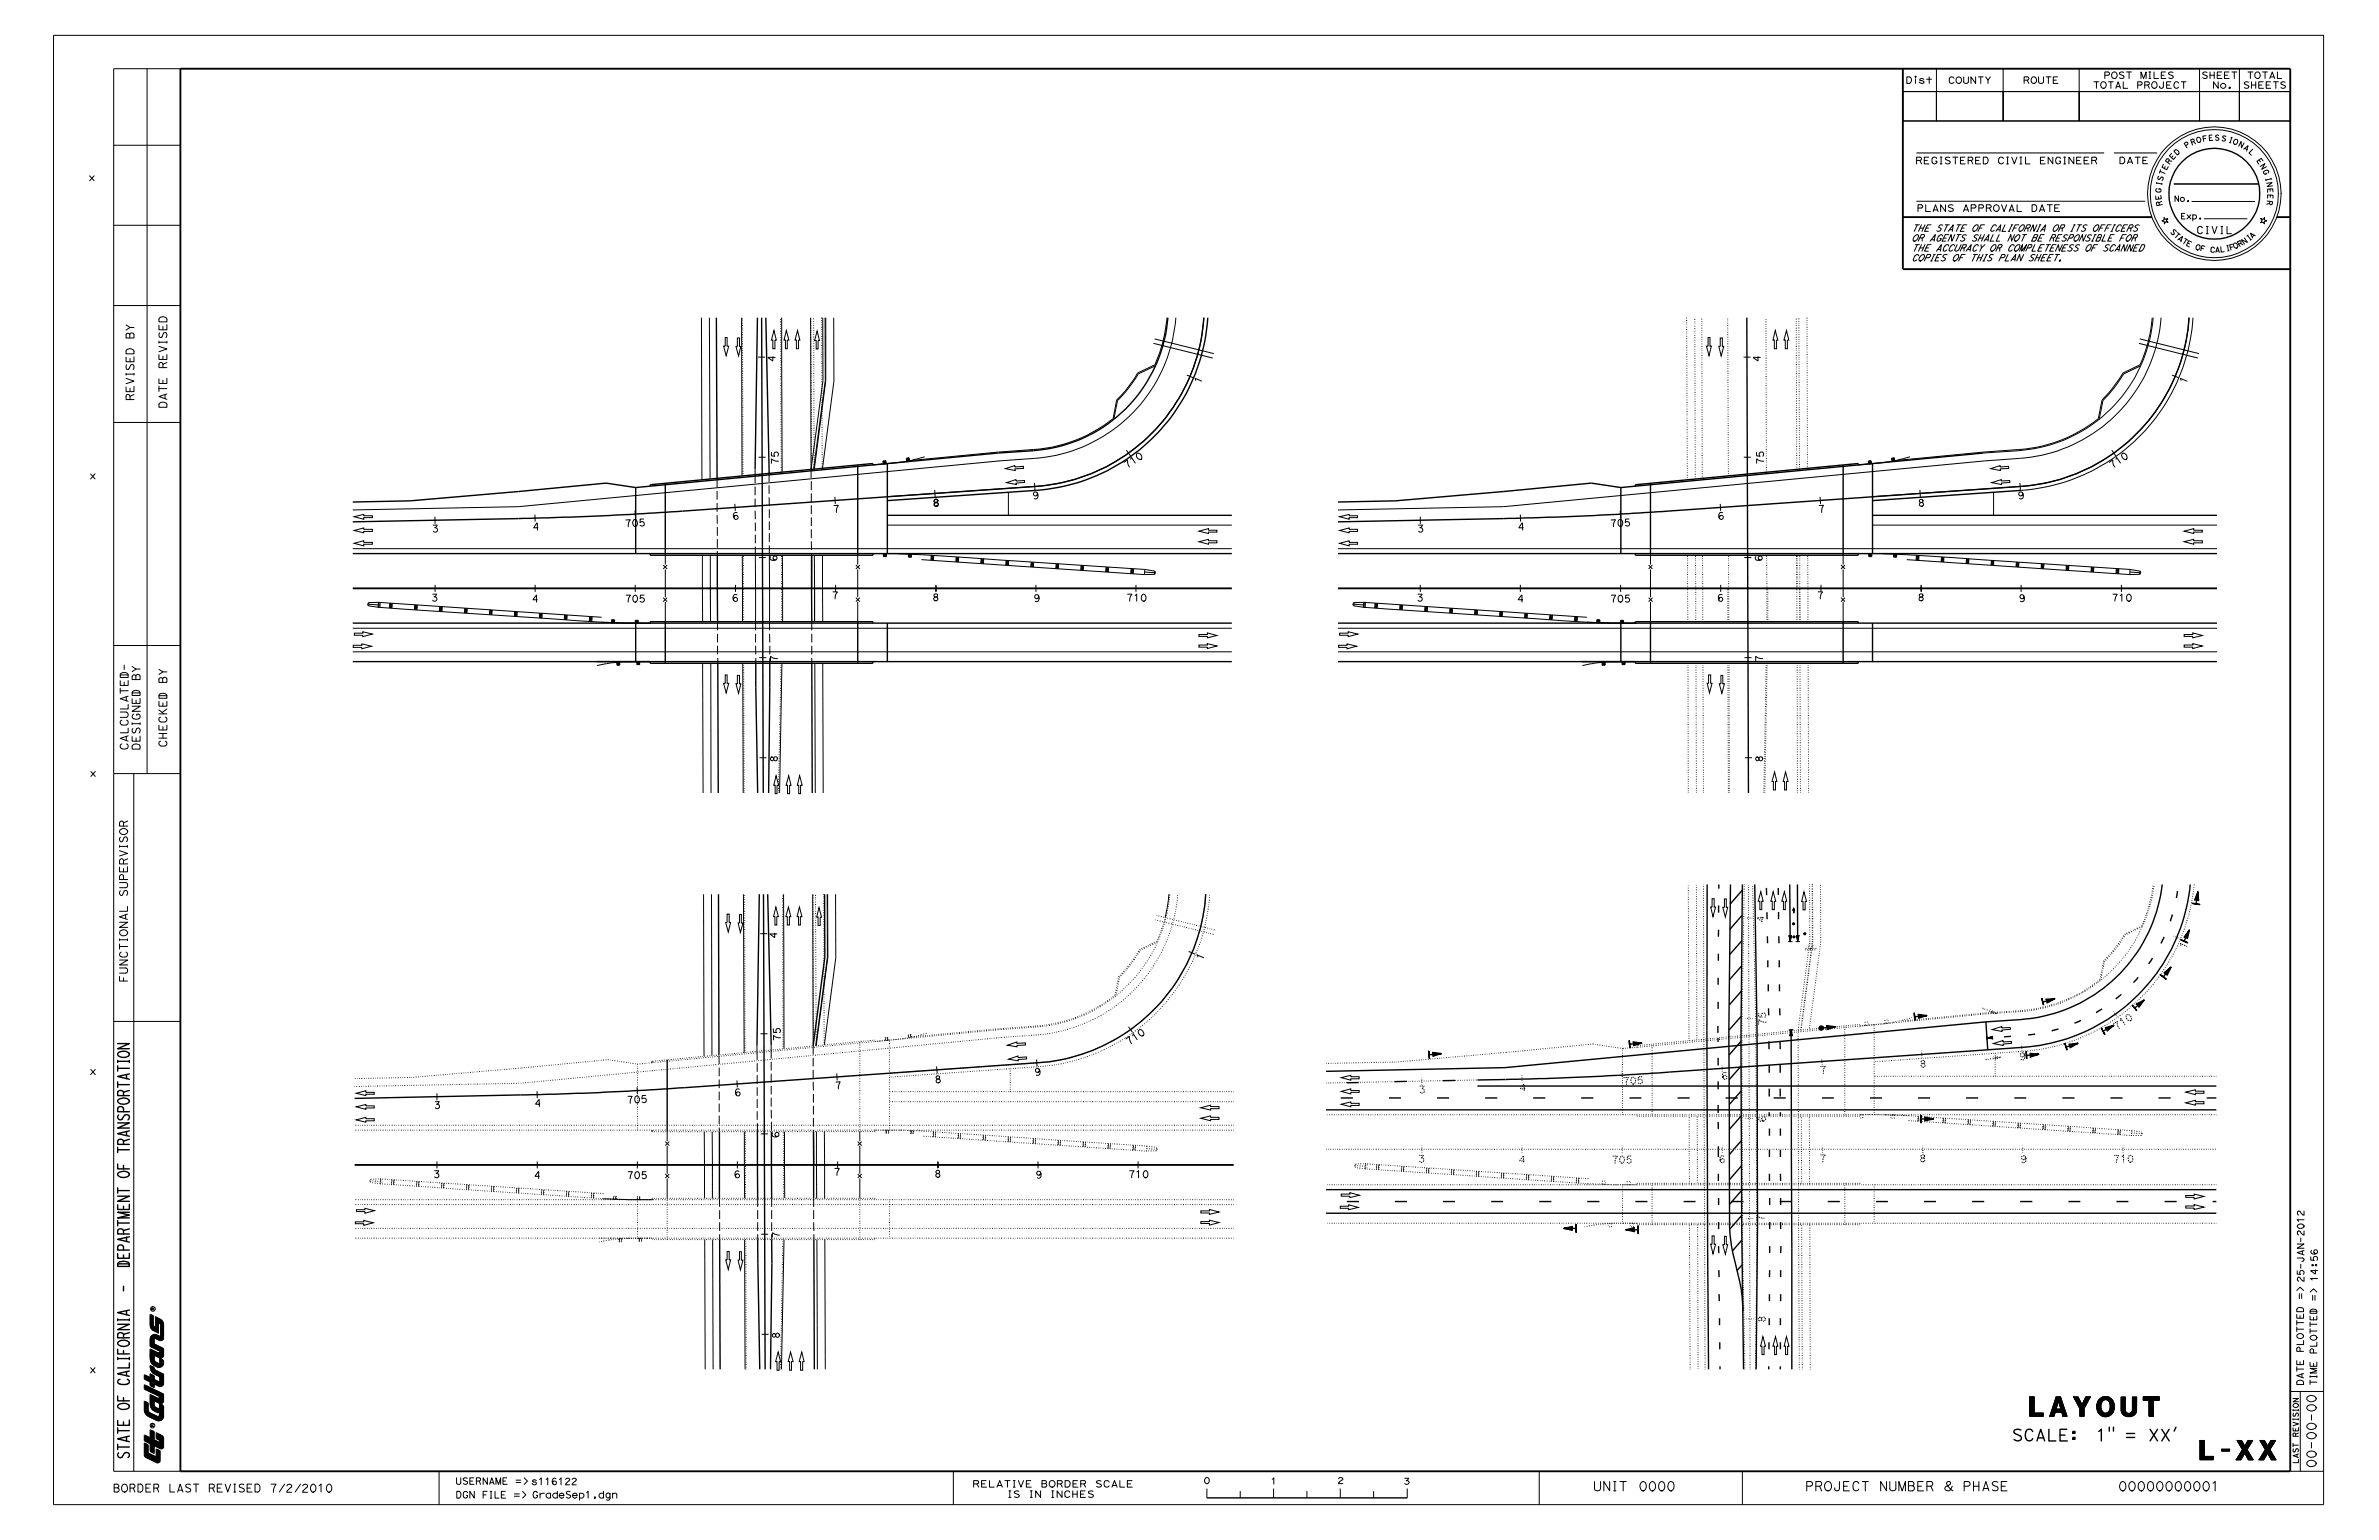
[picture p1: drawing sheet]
<svg xmlns="http://www.w3.org/2000/svg" width="432mm" height="279mm" viewBox="0 0 432 279" stroke-linecap="round" stroke-linejoin="round" font-family="sans-serif">
<defs><g id="words">
<g font-size="3.1">
<text x="368.4" y="257">LAYOUT</text>
<text x="399.3" y="264.9">L-XX</text>
</g>
<g font-size="1.9">
<text x="169.6" y="196.5" transform="rotate(-2 169.6 196.5)">8</text>
<text x="366.5" y="192.3" transform="rotate(-2 366.5 192.3)">9</text>
<text x="365.1" y="261.4">SCALE:</text>
<text x="23.5" y="264.8" transform="rotate(-90 23.5 264.8)">STATE OF CALIFORNIA - DEPARTMENT OF TRANSPORTATION</text>
</g>
<g font-size="1.6">
<text x="113.4" y="95.6" transform="rotate(-3 113.4 95.6)">7 0 5</text>
<text x="294.5" y="196.8" transform="rotate(-3 294.5 196.8)">7 0 5</text>
</g>
<text font-size="1.5" x="327.6" y="270.5">PROJECT NUMBER &amp; PHASE</text>
<g font-size="1.4">
<text x="401" y="45.8" transform="rotate(3 401 45.8)">C</text>
<text x="187.4" y="90.6" transform="rotate(-5 187.4 90.6)">9</text>
</g>
<g font-size="1.3">
<text x="24.3" y="72.7" transform="rotate(-90 24.3 72.7)">REVISED BY</text>
<text x="30.3" y="74.1" transform="rotate(-90 30.3 74.1)">DATE REVISED</text>
<text x="23.2" y="136.2" transform="rotate(-90 23.2 136.2)">CALCULATED-</text>
<text x="25.4" y="136.2" transform="rotate(-90 25.4 136.2)">DESIGNED BY</text>
<text x="30.2" y="135.7" transform="rotate(-90 30.2 135.7)">CHECKED BY</text>
<text x="23.1" y="178.2" transform="rotate(-90 23.1 178.2)">FUNCTIONAL SUPERVISOR</text>
<text x="20.4" y="270.7">BORDER LAST REVISED 7/2/2010</text>
</g>
<g font-size="1.2">
<text x="398.6" y="42.4">CIVIL</text>
<text x="217.8" y="69.7" transform="rotate(-65 217.8 69.7)">1</text>
<text x="204.4" y="85.1" transform="rotate(-34 204.4 85.1)">7 1 0</text>
<text x="396.6" y="172.3" transform="rotate(-65 396.6 172.3)">1</text>
</g>
<g font-size="1.1">
<text x="345.8" y="15.2">Dist</text>
<text x="353.5" y="15.2">COUNTY</text>
<text x="367.1" y="15.2">ROUTE</text>
<text x="379.8" y="16">TOTAL PROJECT</text>
<text x="381.8" y="14.3">POST MILES</text>
<text x="399.5" y="14.2">SHEET</text>
<text x="401.5" y="16">No.</text>
<text x="407.1" y="16.1">SHEETS</text>
<text x="347.6" y="29.7">REGISTERED CIVIL ENGINEER</text>
<text x="347.8" y="38.4">PLANS APPROVAL DATE</text>
<text x="346.9" y="42">THE STATE OF CALIFORNIA OR ITS OFFICERS</text>
<text x="346.9" y="43.8">OR AGENTS SHALL NOT BE RESPONSIBLE FOR</text>
<text x="346.9" y="45.6">THE ACCURACY OR COMPLETENESS OF SCANNED</text>
<text x="346.9" y="47.4">COPIES OF THIS PLAN SHEET.</text>
<text x="396.6" y="69.7" transform="rotate(-65 396.6 69.7)">1</text>
<text x="383.3" y="85.1" transform="rotate(-34 383.3 85.1)">7 1 0</text>
<text x="141" y="101.9" transform="rotate(-90 141 101.9)">6</text>
<text x="319.8" y="101.9" transform="rotate(-90 319.8 101.9)">6</text>
<text x="78.3" y="109.1">3</text>
<text x="132.8" y="109.1">6</text>
<text x="169.2" y="109">8</text>
<text x="187.5" y="109.2">9</text>
<text x="257.1" y="109.1">3</text>
<text x="311.6" y="109.1">6</text>
<text x="348" y="109">8</text>
<text x="366.4" y="109.2">9</text>
<text x="141.1" y="138.4" transform="rotate(-90 141.1 138.4)">8</text>
<text x="319.9" y="138.4" transform="rotate(-90 319.9 138.4)">8</text>
<text x="218.2" y="174.3" transform="rotate(-67 218.2 174.3)">1</text>
<text x="204.8" y="189.7" transform="rotate(-34 204.8 189.7)">7 1 0</text>
<text x="384.1" y="187" transform="rotate(-34 384.1 187)">7 1 0</text>
<text x="78.7" y="201.1">3</text>
<text x="320.4" y="203.7" transform="rotate(-90 320.4 203.7)">6</text>
<text x="141.4" y="206.5" transform="rotate(-90 141.4 206.5)">6</text>
<text x="78.6" y="213.7">3</text>
<text x="133.2" y="213.7">6</text>
<text x="169.5" y="213.6">8</text>
<text x="187.9" y="213.8">9</text>
<text x="257.4" y="210.9">3</text>
<text x="311.9" y="211">6</text>
<text x="348.3" y="210.8">8</text>
<text x="366.7" y="211">9</text>
<text x="418.1" y="232.7" transform="rotate(-90 418.1 232.7)">25-JA</text>
<text x="420.6" y="232.6" transform="rotate(-90 420.6 232.6)">14:56</text>
<text x="141.5" y="242.9" transform="rotate(-90 141.5 242.9)">8</text>
<text x="320.4" y="240" transform="rotate(-90 320.4 240)">8</text>
<text x="82.7" y="269.3">USERNAME =&gt; s1161</text>
<text x="176.5" y="269.8">RELATIVE BORDER SCALE</text>
<text x="82.7" y="271.8">DGN FILE =&gt;</text>
<text x="96.5" y="271.8">GradeSep</text>
<text x="182.7" y="271.7">IS IN INCHES</text>
</g>
<g font-size="1">
<text x="397.7" y="26.4" transform="rotate(-18 397.7 26.4)">R</text>
<text x="404.3" y="25.8" transform="rotate(16 404.3 25.8)">I</text>
<text x="407.1" y="27" transform="rotate(30 407.1 27)">A</text>
<text x="348.1" y="91.9" transform="rotate(-5 348.1 91.9)">8</text>
<text x="366.2" y="90.6" transform="rotate(-5 366.2 90.6)">9</text>
<text x="187.7" y="195.2" transform="rotate(-5 187.7 195.2)">9</text>
<text x="348.4" y="193.7" transform="rotate(-5 348.4 193.7)">8</text>
<text x="133.3" y="198.9" transform="rotate(-5 133.3 198.9)">6</text>
<text x="242.7" y="269.2">2</text>
<text x="254.7" y="269.3">3</text>
</g>
<g font-size=".9">
<text x="393.7" y="29.9" transform="rotate(-52 393.7 29.9)">R</text>
<text x="394.4" y="29.1" transform="rotate(-47 394.4 29.1)">E</text>
<text x="396.8" y="26.9" transform="rotate(-32 396.8 26.9)">P</text>
<text x="398.7" y="26" transform="rotate(-15 398.7 26)">O</text>
<text x="399.8" y="25.7" transform="rotate(-10 399.8 25.7)">F</text>
<text x="403.1" y="25.5" transform="rotate(13 403.1 25.5)">S</text>
<text x="408" y="27.6" transform="rotate(43 408 27.6)">L</text>
<text x="409.5" y="29.2" transform="rotate(54 409.5 29.2)">E</text>
<text x="392.2" y="35.1" transform="rotate(-87 392.2 35.1)">G</text>
<text x="392.3" y="33.9" transform="rotate(-79 392.3 33.9)">I</text>
<text x="392.5" y="33" transform="rotate(-74 392.5 33)">S</text>
<text x="392.7" y="31.9" transform="rotate(-69 392.7 31.9)">T</text>
<text x="410.7" y="31" transform="rotate(65 410.7 31)">G</text>
<text x="411.1" y="32.2" transform="rotate(74 411.1 32.2)">I</text>
<text x="411.5" y="34.1" transform="rotate(87 411.5 34.1)">E</text>
<text x="411.6" y="35.2" transform="rotate(90 411.6 35.2)">E</text>
<text x="392.3" y="36.3" transform="rotate(-96 392.3 36.3)">E</text>
<text x="392.5" y="37.3" transform="rotate(-103 392.5 37.3)">R</text>
<text x="394.6" y="36.6">No.</text>
<text x="395.8" y="39.8">Exp.</text>
<text x="411.5" y="36.3" transform="rotate(96 411.5 36.3)">R</text>
<text x="393.8" y="42.1" transform="rotate(45 393.8 42.1)">S</text>
<text x="394.4" y="42.8" transform="rotate(39 394.4 42.8)">T</text>
<text x="395.9" y="44" transform="rotate(32 395.9 44)">T</text>
<text x="402" y="45.8">A</text>
<text x="406.4" y="44.9" transform="rotate(-29 406.4 44.9)">R</text>
<text x="408.7" y="43.4" transform="rotate(-43 408.7 43.4)">A</text>
<text x="132.9" y="94.3" transform="rotate(-5 132.9 94.3)">6</text>
<text x="169.3" y="91.9" transform="rotate(-5 169.3 91.9)">8</text>
<text x="311.8" y="94.3" transform="rotate(-5 311.8 94.3)">6</text>
<text x="257.2" y="96.6" transform="rotate(-2 257.2 96.6)">3</text>
<text x="312.4" y="195.9" transform="rotate(-5 312.4 195.9)">6</text>
<text x="257.5" y="198.4" transform="rotate(-2 257.5 198.4)">3</text>
<text x="417.1" y="265.6" transform="rotate(-90 417.1 265.6)">LAST REVISION</text>
</g>
<g font-size=".8">
<text x="395.1" y="28.3" transform="rotate(-43 395.1 28.3)">D</text>
<text x="393.2" y="31" transform="rotate(-65 393.2 31)">E</text>
<text x="395.2" y="43.4" transform="rotate(39 395.2 43.4)">A</text>
<text x="396.7" y="44.5" transform="rotate(27 396.7 44.5)">E</text>
<text x="399.3" y="45.5" transform="rotate(13 399.3 45.5)">F</text>
<text x="404.7" y="45.4" transform="rotate(-16 404.7 45.4)">F</text>
<text x="405.5" y="45.2" transform="rotate(-27 405.5 45.2)">O</text>
<text x="408.1" y="43.8" transform="rotate(-39 408.1 43.8)">I</text>
<text x="294.6" y="95.5" transform="rotate(-3 294.6 95.5)">5</text>
<text x="116.1" y="200.1" transform="rotate(-3 116.1 200.1)">5</text>
</g>
<text font-size=".7" x="404" y="45.6" transform="rotate(-12 404 45.6)">I</text>
<g font-size=".4">
<text x="28" y="237.7" transform="rotate(-90 28 237.7)">R</text>
<text x="27.9" y="258.9" transform="rotate(-90 27.9 258.9)">R</text>
</g>
</g></defs>
<g fill="none" stroke="#000" stroke-width=".18">
<path d="M9.7 6.4h412v266.6h-412zM26.7 12.5v127.9M32.7 12.5h-12.1v254.4h12.1M345.4 16.6h6.1v5.3h-6.1zM345.4 16.6h70.3M346.1 13.9h.4a.51 .51 0 0 1 .4 .8l-.3 .4h-.5zM347.7 14l.1-.1-.2-.1v.2h.1M350.2 13.9v1.2M351.5 16.6h12.1v5.3h-12.1zM351.5 12.5v9.4M353.8 14.2a.44 .44 0 0 1 .4-.3 .44 .44 0 0 1 .4 .3M355.5 15.1a.58 .58 0 0 0 .5-.6 .58 .58 0 0 0-.7-.5 .61 .61 0 0 0-.3 .7 .61 .61 0 0 0 .6 .4"/>
<path d="M356.4 13.9v.9M357.3 13.9v.9M358.6 13.9v1.2l-.9-1.2v1.2M359.1 13.9h.8M359.5 13.9v1.2M360.4 13.9l.4 .6 .5-.6M363.6 12.5v9.4M363.6 16.6h13.8v5.3h-13.8zM367.9 14.5a.3 .3 0 0 0 .3-.3 .3 .3 0 0 0-.3-.3h-.5v1.2M369.1 15.1a.58 .58 0 0 0 .5-.7 .58 .58 0 0 0-.7-.4l-.1 .1a.61 .61 0 0 0-.1 .7 .61 .61 0 0 0 .5 .3M370 13.9v.9M370.9 13.9v.9"/>
<path d="M371.4 13.9h.9M371.8 13.9v1.2M373.4 13.9h-.7v1.2h.8M377.4 12.5v9.4M377.4 16.6h21.8v5.3h-21.8zM380 14.8h.9M380.5 14.8v1.2M381.8 16l.3-.1 .2-.4a.58 .58 0 0 0-.4-.7 .59 .59 0 0 0-.6 .6 .59 .59 0 0 0 .6 .6M382.6 13.7l.3-.3-.1-.3h-.8v1.1M382.7 14.8h.9M383.1 14.8v1.2M383.8 14.2a.58 .58 0 0 0 .4-.6 .58 .58 0 0 0-.6-.5 .62 .62 0 0 0-.3 .7 .62 .62 0 0 0 .6 .4"/>
<path d="M384 16l.5-1.2 .4 1.2M385.4 14.8v1.2h.8M385.5 13.1a.47 .47 0 0 0-.8 .3l.1 .1M386 13.1h.9M386.4 13.1v1.1M388.5 15.4a.3 .3 0 0 0 .3-.3 .3 .3 0 0 0-.3-.3h-.5v1.2M388.6 14.2v-1.1l.5 1.1 .4-1.1v1.1M389.8 15.4l.3-.2-.1-.3-.7-.1v1.2M390 13.1h.4M390.2 13.1v1.1M391 13.1v1.1h.8M391 16l.4-.2a.71 .71 0 0 0-.2-1 .59 .59 0 0 0-.7 .6 .59 .59 0 0 0 .6 .6"/>
<path d="M392.7 14.8v1M393 13.1h-.7v1.1h.8M394 14.8h-.7v1.2h.8M394.4 13.1a.48 .48 0 0 0-.8 .3l.1 .1M394.7 15.1l.2-.3h.3l.2 .3M395.9 14.8h.9M396.3 14.8v1.2M399.2 16.6h7.3v5.3v-5.3h9.2v5.3h-16.5zM399.2 12.5v9.4M400.6 13.1a.47 .47 0 0 0-.8 .3l.1 .1M401.1 13.1v1.1M401.9 13.1v1.1"/>
<path d="M402.6 14.8v1.2l-.8-1.2v1.2M403.2 13.1h-.8v1.1h.9M404.6 13.1h-.8v1.1h.8M405.1 13.1h.9M405.5 13.1v1.1M406.5 12.5v9.4M408 13.1h.9M408.1 14.9a.47 .47 0 0 0-.7 .3l.1 .1M408.5 13.1v1.1M408.7 14.8v1.2M409.4 14.8v1.2M409.8 14.2h.1a.58 .58 0 0 0 .3-.7l-.1-.4a.58 .58 0 0 0-.9 .5 .58 .58 0 0 0 .7 .6"/>
<path d="M410.7 13.1h.8M410.8 14.8h-.8v1.2h.8M411.1 13.1v1.1M412 14.2l.4-1.1 .5 1.1M412.1 14.8h-.8v1.2h.8M412.1 13.9h.6M412.6 14.8h.9M413.1 14.8v1.2M413.4 13.1v1.1h.7M414.8 14.9a.47 .47 0 0 0-.8 .3l.1 .1M16.3 31.9l.8 .9M17.1 31.9l-.8 .9"/>
<path d="M20.6 26.4h12.1M345.4 21.9h70.3M347.8 36.5h41.6M347.8 27.7h34.1M348.5 29.1l.3-.2-.1-.3-.8-.1v1.2M348.7 37.7a.3 .3 0 0 0 .3-.3 .3 .3 0 0 0-.3-.3h-.6v1.3M349.5 37.1v1.3h.9M350.1 28.5h-.8v1.2h.8M350.7 28.8l.3-.3h.3l.2 .3M350.9 38.4l.4-1.3 .5 1.3M352.1 28.5h.4M352.3 28.5v1.2"/>
<path d="M353.1 37.1v1.3l-.9-1.3v1.3M353.9 28.6a.48 .48 0 0 0-.8 .2l.1 .2M354.4 28.5h1M354.5 37.2a.51 .51 0 0 0-.9 .2l.2 .2M354.9 28.5v1.2M356.4 38.4l.4-1.3 .5 1.3M356.6 28.5h-.8v1.2h.9M357.8 29.1a.3 .3 0 0 0 .3-.3 .3 .3 0 0 0-.3-.3h-.6v1.2M358.3 37.7a.3 .3 0 0 0 .3-.3 .3 .3 0 0 0-.3-.3h-.5v1.3M359.4 28.5h-.8v1.2h.9M359.7 37.7a.3 .3 0 0 0 .3-.3 .3 .3 0 0 0-.3-.3h-.5v1.3M360 28.5h.4a.55 .55 0 0 1 .4 .8l-.2 .4h-.6z"/>
<path d="M361.1 37.7a.32 .32 0 0 0 .2-.5l-.8-.1v1.3M362.4 38.3v.1a.62 .62 0 0 1-.6-.7 .62 .62 0 0 1 .6-.6 .62 .62 0 0 1 .5 .7 .62 .62 0 0 1-.5 .6M362.8 28.8l.3-.3h.3l.2 .3M363.3 37.1l.4 1.3 .5-1.3M364.2 28.5h.4M364.4 28.5v1.2M364.7 38.4l.4-1.3 .5 1.3M365.1 28.5l.5 1.2 .5-1.2M366.1 37.1v1.3h.8M366.6 28.5h.4M366.8 28.5v1.2M367.6 28.5v1.2h.8"/>
<path d="M368.8 37.1l.7 .2 .2 .7-.2 .3-.7 .1zM370.2 38.4l.4-1.3 .5 1.3M371.2 28.5h-.8v1.2h.8M371.6 37.1h.9M372 37.1v1.3M372.6 28.5v1.2l-.8-1.2v1.2M373.2 28.8l.2-.3h.3l.3 .3M373.8 37.1h-.9v1.3h.9M374.6 28.5h.3M374.8 28.5v1.2M376.4 28.5v1.2l-.9-1.2v1.2M377.7 28.5h-.8v1.2h.9"/>
<path d="M379.1 28.5h-.8v1.2h.9M380.3 29.1l.3-.2-.1-.3-.8-.1v1.2M383.7 27.7h7.8M384.8 28.5l.7 .1a.75 .75 0 0 1-.1 1.1h-.6zM386.1 29.7l.5-1.2 .5 1.2M386.3 29.4h.6M387.5 28.5h1M388 28.5v1.2M388.9 29.1h.6M389.7 28.5h-.8v1.2h.9M391.4 33.2l1 .2M391.5 33.1l-.1 .2"/>
<path d="M391.5 34.2l-.2 .2 .1 .4M391.9 36.8a.24 .24 0 0 0-.3-.2 .24 .24 0 0 0-.2 .3l.1 .4 1-.2M392.2 35.5l.1 .5-1 .2v-.6M394.6 33.4h15.3M395.4 35.5v1.1l-.6-1.1v1.1M396.6 38.7h-.6v1h.6M397.8 36.6h11.5M400 39.7h7.9M400.4 24.6l-.6 .1 .2 .9M401.4 25h-.4M401.5 24.5h-.5v1h.6M402.7 24.6l-.3-.1-.2 .1-.1 .2 .6 .4v.2l-.3 .1-.3-.2"/>
<path d="M405.6 26.2a.48 .48 0 0 0 .5-.4 .48 .48 0 0 0-.3-.5 .52 .52 0 0 0-.4 .4 .52 .52 0 0 0 .3 .5M407.3 25.9l-.5 .9v-1.1l-.5 .8M410.2 30.2l.9-.5-.6 1 .9-.5M411.4 33.3l1-.2-.9 .7 1-.1M411.5 36.5l1 .1-.1 .4-.1 .1h-.2l-.2-.2M411.6 36v-.6h1v.6M412.2 32.3l.1 .2M412.2 32.4l-.9 .3M412.6 34.8l-.1-.5h-.9v.6M413.5 35.1a11.6 11.6 0 0 1-16.5 10.5 11.6 11.6 0 0 1-2.6-19.4 11.6 11.6 0 0 1 18.8 6l.2 1.4 .1 1.6M414 35.1a12.1 12.1 0 0 1-17.1 11.1 12.1 12.1 0 0 1-2.8-20.2 12.1 12.1 0 0 1 19.5 6l.4 3.2M20.6 40.9h12.1"/>
<path d="M20.6 55.4h12.1M22.9 58.9l.7 .5-.7 .5M28.9 57.8a.77 .77 0 0 1 .7-.4 .77 .77 0 0 1 .7 .5v.5h-1.4zM30.3 58.9v.9h-1.4v-.8M127.3 57.6l.1 29.5M128.8 57.6l.1 29.3M134.6 57.6l.1 28.7M140.5 60l.4 1.7h-.2v1.6h-.4v-1.6h-.3zM141.9 57.6l.1 28.1M142.7 60l.5 1.7h-.3v1.6h-.3v-1.6h-.3zM144.8 60l.4 1.7h-.3v1.6h-.4v-1.6h-.2zM147.1 57.6l.1 29.1"/>
<path d="M149.3 57.6l.1 11.4-2.2 16.1M149.8 57.6v11.4l-2.1 16.1M149.9 57.6v11.5l-2.1 16M151.3 57.6l.1 11.6-2.1 15.7M211.8 57.6v.6a28 28 0 0 1-2.2 8l-3.1 1.5a21.4 21.4 0 0 1-3.8 4.9l-.7 3.4a26.1 26.1 0 0 1-14.4 5.6l-6.4 .4-15.8 1.5M213.4 57.6a27.7 27.7 0 0 1-25.7 25.6l-6.4 .4M218.5 57.6a32.8 32.8 0 0 1-30.4 30.6l-27 1.9M322.2 60l.5 1.7h-.3v1.6h-.3v-1.6h-.3zM324.3 60l.4 1.7h-.3v1.6h-.4v-1.6h-.2zM347.5 43.8a.81 .81 0 0 0 .6-1.2 .83 .83 0 0 0-.8 1.2h.2M347.6 46.4l.1-.1a.31 .31 0 0 1 .3-.1 .31 .31 0 0 1 .3 .2M347.7 40.8h.7"/>
<path d="M347.7 44.4h.7M348 40.8l-.5 1.2M348 44.4l-.5 1.2M348.5 47.3a.78 .78 0 0 0 .7-1.1 .9 .9 0 0 0-.8 1.1h.2M348.8 40.8l-.6 1.2M348.8 44.4l-.6 1.2M348.9 43.2l.2-.1 .2-.3-.1-.2h-.5l-.5 1.2M349.4 40.8l-.6 1.2M349.4 44.4l-.6 1.2M350 46.8a.36 .36 0 0 0 .3-.2 .36 .36 0 0 0 0-.4h-.5l-.5 1.1M350.3 43.8l1-1.2-.3 1.2M350.5 40.8h-.6l-.6 1.2h.7"/>
<path d="M350.5 44.4h-.6l-.6 1.2h.7M351 46.2h.3M351.1 46.2l-.6 1.1M351.5 45.6l.9-1.2-.2 1.2M351.9 42.8l.4-.2 .3 .2M352.4 46.2h-.7l-.5 1.1h.7M352.6 40.9a.44 .44 0 0 0-.4-.1 .44 .44 0 0 0-.3 .4M353 44.6l.3-.2h.3l.1 .2M353.1 40.8h.7M353.4 46.2a.43 .43 0 0 0-.5 0 .43 .43 0 0 0-.2 .4M353.5 40.8l-.6 1.2M353.6 42l.9-1.2-.1 1.2"/>
<path d="M353.7 42.6h-.6l-.6 1.2h.7M354.1 44.6l.3-.2h.2l.1 .2M354.7 47.3a.9 .9 0 0 0 .7-1.1h-.1a.86 .86 0 0 0-.7 1.1h.2M354.8 42.6l-.5 1.2-.2-1.2-.5 1.2M355.2 40.8h.8M355.2 42.6h.8M355.2 44.4l-.4 .9M355.6 42.6l-.6 1.2M355.6 40.8l-.5 1.2M356 44.4l-.5 .9M356.5 45l.4-.3v-.3h-.6l-.5 1.2M356.7 46.2h-.7l-.5 1.1"/>
<path d="M356.8 45.6l1-1.2-.2 1.2M356.9 42.7l-.4-.1-.3 .3v.1M357 40.8h-.7l-.5 1.2h.7M358.2 46.2h.7M358.3 42a.84 .84 0 0 0 .6-1.2 .84 .84 0 0 0-.7 1.2h.2M358.4 44.6l.4-.2h.2l.1 .2M358.5 46.2l-.5 1.1M359.1 42.7l-.5-.1-.3 .3 .1 .1M359.3 46.2l-.5 1.1M359.6 44.4v.6l.7-.6M359.6 42.6l-.6 1.2M359.9 46.2l-.5 1.1"/>
<path d="M360.1 43.8l.9-1.2-.2 1.2M360.2 40.8h-.6l-.6 1.2M360.2 42.6l-.6 1.2M360.4 46.2h.3M360.6 46.2l-.6 1.1M361.5 45.6a.85 .85 0 0 0 .7-1.2 .86 .86 0 0 0-.8 1.1l.2 .1M361.7 41l.3-.2h.2l.1 .2M361.8 42.6l-.6 1.2h.7M361.8 46.2a.45 .45 0 0 0-.5 0 .45 .45 0 0 0-.2 .4M362.3 42l.9-1.2-.2 1.2M362.9 42.6l-.6 1.2h.6M363 45l.3-.2a.22 .22 0 0 0 .1-.2 .22 .22 0 0 0-.2-.2h-.4l-.5 1.2"/>
<path d="M363.5 46.8a.37 .37 0 0 0 .4-.6h-.5l-.6 1.1M363.9 40.8l-.5 1.2h.6M364.5 46.2l-.6 1.1h.7M364.9 44.6l.3-.2h.2l.2 .2M365 47.3l.9-1.1-.2 1.1M365.1 40.8h.2M365.2 40.8l-.6 1.2M365.7 42.6l-.6 1.2-.1-1.2-.6 1.2M365.8 43.8a1.03 1.03 0 0 0 .8-1l-.1-.2a.9 .9 0 0 0-.8 1.1l.2 .1M365.8 45.6a.85 .85 0 0 0 .7-1.2 .91 .91 0 0 0-.8 1.1l.2 .1M366.4 40.8h-.6l-.6 1.2M366.5 45.6l.6-1.2-.2 1.2 1-1.2-.6 1.2"/>
<path d="M366.7 42a.93 .93 0 0 0 .6-1.2 .84 .84 0 0 0-.7 1.2h.2M367.1 42.6h.8M367.3 46.2l-.5 1.1-.2-1.1-.6 1.1M367.5 42.6l-.5 1.2M368.1 41.4l.3-.2v-.4h-.5l-.5 1.2M368.4 45a.48 .48 0 0 0 .3-.6h-.5l-.5 1.2M369.3 44.4l-.5 1.2h.6M369.4 46.2a.42 .42 0 0 0-.5 0 .42 .42 0 0 0-.2 .4M369.5 43.1l.3-.4-.1-.1h-.4l-.6 1.2h.5M369.7 40.8l-.5 1.2-.2-1.2-.5 1.2M369.8 46.2l-.5 1.1M370.2 40.8h.2"/>
<path d="M370.3 40.8l-.5 1.2M370.4 42l.9-1.2-.2 1.2M370.5 46.2l-.6 1.1M371 42.6h-.6l-.6 1.2h.7M371 44.4h-.6l-.6 1.2h.7M371.5 44.4h.7M371.6 46.2h-.7l-.5 1.1h.7M371.8 44.4l-.5 1.2M372.7 46.2h-.7l-.5 1.1h.7M372.7 43.2l.4-.3-.1-.3h-.4l-.6 1.2M372.9 42a.81 .81 0 0 0 .6-1.2 .91 .91 0 0 0-.8 1.1l.2 .1M373.1 46.2h.7"/>
<path d="M373.2 44.4h-.6l-.6 1.2h.7M373.5 46.2l-.6 1.1M374.2 42.6h-.6l-.5 1.2h.6M374.3 44.4l-.5 1.2-.2-1.2-.5 1.2M374.3 41.4a.37 .37 0 0 0 .4-.2 .37 .37 0 0 0-.1-.4h-.4l-.6 1.2M375.3 42.7a.39 .39 0 0 0-.5-.1 .39 .39 0 0 0-.2 .4M375.3 44.4h-.6l-.5 1.2h.6M375.9 43.2a.39 .39 0 0 0 .4-.2 .39 .39 0 0 0-.1-.4h-.4l-.6 1.2M376.4 40.8h.3M376.4 44.5a.42 .42 0 0 0-.5-.1 .42 .42 0 0 0-.2 .4M376.5 40.8l-.5 1.2M376.7 43.8a.9 .9 0 0 0 .7-1.1l-.1-.1a.83 .83 0 0 0-.8 1.2h.2"/>
<path d="M377.1 40.8h.7M377.5 44.5a.4 .4 0 0 0-.5-.1 .4 .4 0 0 0-.2 .4M377.5 40.8l-.5 1.2M378.7 42.6l-.6 1.2-.1-1.2-.6 1.2M378.8 40.9a.4 .4 0 0 0-.4-.1 .4 .4 0 0 0-.3 .4M378.8 45.6h.1a.96 .96 0 0 0 .6-1.2 .87 .87 0 0 0-.8 1.2h.2M379.6 42.7a.39 .39 0 0 0-.4-.1 .39 .39 0 0 0-.3 .4M380.2 42a.84 .84 0 0 0 .6-1.2 .84 .84 0 0 0-.7 1.2h.2M380.2 42.6h.3M380.3 42.6l-.5 1.2M380.7 44.4h-.6l-.6 1.2M381.1 43.1l.3-.4-.1-.1h-.4l-.5 1.2h.5"/>
<path d="M382 42.6l-.5 1.2h.6M382.1 40.8h-.7l-.5 1.2M382.9 44.5a.45 .45 0 0 0-.7 .3M383.2 40.8h-.7l-.5 1.2M383.3 44.6l.3-.2h.2l.1 .2M383.7 40.8h.3M383.7 42.6h-.6l-.6 1.2h.7M383.8 40.8l-.5 1.2M383.9 45.6l.9-1.2-.2 1.2M384.4 41l.3-.2h.2l.1 .2M385.9 42.6h-.6l-.6 1.2M386.1 43.8a.86 .86 0 0 0 .7-1.2l-.4 .1-.4 .5a.32 .32 0 0 0-.1 .3 .32 .32 0 0 0 .3 .3"/>
<path d="M386.1 40.8h-.6l-.5 1.2h.6M386.2 44.4l-.6 1.2-.1-1.2-.5 1.2M386.8 41.4a.34 .34 0 0 0 .3-.2 .34 .34 0 0 0-.1-.4h-.4l-.6 1.2M387.3 44.4l-.6 1.2-.1-1.2-.5 1.2M387.6 43.2l.4-.3-.2-.3h-.4l-.5 1.2M388.3 44.4h-.6l-.6 1.2h.7M388.3 40.9a.42 .42 0 0 0-.5-.1 .42 .42 0 0 0-.2 .4M388.8 44.4h.4a.96 .96 0 0 1-1 1.2zM390.6 57.6l-.6 4.3-.7 2.2-.9 2.1-3.1 1.5a26.9 26.9 0 0 1-3.8 4.9l-.6 3.4a25.8 25.8 0 0 1-14.5 5.6l-6.4 .4-15.8 1.5M390.8 57.6a26.3 26.3 0 0 1-24.3 24.2l-6.5 .4M392.2 57.6a27.7 27.7 0 0 1-25.7 25.6l-6.3 .4-87.3 8.3-30.1 .6M392.4 40.1l.4 .1v.4l.3-.4 .4 .2-.3-.4 .3-.4-.5 .2-.2-.3v.4l-.4 .2h.1"/>
<path d="M397.3 57.6a32.8 32.8 0 0 1-30.4 30.6l-27 1.9M397.8 43.9l-.5-.2-.4 .8 .5 .3M398 57.6a33.6 33.6 0 0 1-31.1 31.4M398.8 45.3a.38 .38 0 0 0 .5-.3v-.4a.38 .38 0 0 0-.4-.2 .38 .38 0 0 0-.3 .4v.4l.2 .2M398.9 41.3l.3-.2h.3l.2 .2M400.2 44.7l-.6-.1-.2 .9M400.5 41.1h.3M400.6 41.1v1.3M401.5 41.1l.4 1.3 .5-1.3M402.2 45.8l.3-1 .3 1M403.1 44.8l.1 .9h.5M403.1 41.1h.3"/>
<path d="M403.3 41.1v1.3M404.2 41.1v1.3h.8M404.3 44.6l.2 .9M404.4 44.5l-.2 .1M405.2 44.3l-.5 .1 .2 1M407.4 43.2l.5 .8-1.1-.5 .6 .8M407.9 42.7l.6 .8M408 42.7l-.2 .1M411.3 40l.1 .1-.4 .1v.4l-.3-.3-.4 .1 .3-.4-.3-.4 .4 .2 .3-.3v.4l.4 .2M20.6 76.6h12.1M22.9 68.6l1.4 .6-1.4 .4M22.9 67.9h1.4"/>
<path d="M22.9 67.7v.4M23 63.5a.93 .93 0 0 1 1.3 .1v.6h-1.4zM23 66.2v.8h.3l.1-.1M23.6 60.6l-.3-.1h-.3l-.1 .2v.6h1.4v-.6M23.6 71.9l-.1-.3a.35 .35 0 0 0-.4 0 .35 .35 0 0 0-.2 .3v.6h1.4M24.3 70.1v1h-1.4v-.9M24.3 64.7v.9h-1.4v-.8M28.9 73.3a.83 .83 0 0 1 1.4 .1v.5h-1.4zM28.9 62.8l1.4 .5-1.4 .5M28.9 61.9v.4M28.9 70v1M28.9 70.5h1.4"/>
<path d="M28.9 62.1h1.4M29 60.4l-.1 .2v.4l.2 .2 .3-.1M29.6 66.1a.36 .36 0 0 0-.4-.4 .36 .36 0 0 0-.3 .4v.6h1.4M30.3 71.5l-1.4 .4 1.4 .6M30.3 68.6v1h-1.4v-.9M30.3 64.3v.9h-1.4v-.8M131.6 61.2h.4v1.6h.3l-.5 1.7-.5-1.7h.3zM133.8 61.3h.4v1.5h.3l-.5 1.8-.4-1.8h.2zM137.6 64.8h1.3M140.3 64.7v.8l-.9-.6 1.3-.1M148.3 60l.4 1.8h-.2v1.5h-.4v-1.5h-.3zM209.4 62.3l10.7 2.7"/>
<path d="M209.6 61.5l10.7 2.7M209.7 66.4l-3.1 1.4-1.7 2.6-2.1 2.3-.6 3.4M215.4 68.1l1.2 .4M310 61.2h.4v1.6h.2l-.4 1.7-.5-1.7h.3zM312.2 61.3h.4v1.5h.3l-.5 1.8-.4-1.8h.2zM316.5 64.8h1.2M319.1 64.7v.8l-.9-.6 1.3-.1M388.2 62.3l10.7 2.7M388.4 61.5l10.7 2.7M388.6 66.4l-3.1 1.4-1.8 2.6-2 2.3-.7 3.4M394.2 68.1l1.2 .4M16.4 86l.9 .9"/>
<path d="M17.3 86l-.9 .9M64 99.5h159.6M64.3 98.6l1.7-.5v.3h1.6v.3h-1.6v.3zM64.3 96.2l1.7-.4v.2h1.6v.4h-1.6v.3zM64.3 93.7l1.7-.4v.3h1.6v.3h-1.6v.3zM78.6 95.3h.7v.2l-.4 .2 .4 .2 .1 .1v.3l-.3 .2-.4-.1M78.9 93.7l.1 1.3M97.1 93.4v1.2M97.6 95.7l-.7 .1 .5-.9 .2 1.3M115.3 92.6v1.3M130.2 86.9v1.6M130.2 89.1v1.6"/>
<path d="M130.2 91.2v1.7M130.2 93.5v1.5M130.2 95.6v1.6M130.2 97.8v1.6M130.2 100v.7M133.4 91.4l.1 1.3M133.8 93l-.3-.1a.57 .57 0 0 0-.3 .9M137.1 92.6v1.6M137.1 85.1v2.6M137.1 88.3v1.6M137.1 90.4v1.6M137.1 99.2v7.5"/>
<path d="M137.1 94.8v1.6M137.1 97v1.6M137.7 83h1.3M139.6 85.9v1.5M139.6 88v1.6M139.6 90.2v1.6M139.6 92.4v1.6M139.6 94.6v1.6M139.6 96.8v1.5M139.6 99v1.5M140 82.1v.6l.6 .1-.1-.3 .1-.4h.5l.2 .2-.1 .5M141.3 83.7l-.7-.1-.6-.3v.8"/>
<path d="M147.3 87.3v1.6M147.3 89.5v1.6M147.3 91.7v1.6M147.3 93.9v1.5M147.3 96v1.6M147.3 98.2v1.6M151.4 91.7h.7l-.3 .7v.6M151.5 90.1l.1 1.3M160.3 83.6h.5v.5l-.5 .1zM160.8 83.8h-.5M160.8 83.7l-.5 .1M160.8 84.1h-.5"/>
<path d="M160.8 84h-.5M160.8 83.9h-.5M161.1 95.3h62.5M162.1 84l-3.7 .3M164.5 83.2l.5-.2 .1 .6-.5 .1zM165 83.3l-.5 .1M165 83.2l-.5 .1M165 83.1l-.5 .1M165.1 83.5l-.5 .1M165.1 83.4l-.6 .1M167.8 82.9l-2.6 .7-3.1 .4M169.7 88.9v1.2"/>
<path d="M181.3 83.6l-87.2 8.3-30.1 .6M182.5 85l1.7-.5v.2l1.5-.1 .1 .4-1.6 .1 .1 .3zM182.7 87.6l1.7-.6v.3l1.5-.1v.3l-1.5 .2 .1 .2zM183 89.3v4.2M187.8 87.6l.1 1.3M204.4 81.7l.8 1M217.6 96.4l1.8-.5v.3h1.5v.3h-1.5v.3zM217.6 98.3l1.8-.4v.2h1.5v.4h-1.5v.2zM242.8 99.5h159.6M243.1 98.6l1.8-.5v.3h1.5v.3h-1.5v.3zM243.1 96.2l1.8-.4v.2h1.5v.4h-1.5v.3zM243.1 93.7l1.8-.4v.3h1.5v.3h-1.5v.3z"/>
<path d="M257.5 95.3h.7l-.2 .3-.3 .1M257.8 93.7v1.3M275.9 93.4l.1 1.2M276.5 95.7l-.8 .1 .5-.9 .2 1.3M292.4 94.3h.8a1.35 1.35 0 0 0-.3 1.3M294.1 92.6l.1 1.3M294.2 95.5l-.3-.1-.2-.3 .1-.7a.45 .45 0 0 1 .5-.1 .45 .45 0 0 1 .2 .5l-.1 .6-.3 .1M295.7 94.2h-.7v.6M312.2 91.4l.1 1.3M312.7 93l-.3-.1-.3 .2-.1 .7M316.5 83h1.3M318.8 82.1v.6l.6 .1-.1-.6 .3-.2h.3a.49 .49 0 0 1 .1 .8"/>
<path d="M320.1 83.7a1.46 1.46 0 0 1-1.2-.4l-.1 .8M330.2 91.7h.7l-.2 .5-.1 .8M330.3 90.1l.1 1.3M339.1 83.6h.5l.1 .5-.5 .1zM339.6 83.7l-.5 .1M339.7 84.1h-.5M339.7 84h-.6M339.7 83.9h-.6M339.7 83.8h-.6M339.9 95.3h62.5M343.3 83.2l.5-.2 .1 .6-.5 .1zM343.9 83.2l-.6 .1"/>
<path d="M343.9 83.1l-.6 .1M343.9 83.4l-.5 .1M343.9 83.3l-.6 .1M343.9 83.5l-.5 .1M346.6 82.9l-3.8 .9-5.5 .5M348.5 88.9l.1 1.2M349 90.8l-.2 .4-.4-.2v-.2l.2-.2 .3 .1 .1 .2M361.3 85l1.7-.5v.2l1.6-.1v.2v.2l-1.5 .1v.3zM361.5 87.6l1.7-.6v.3l1.6-.1v.2v.1l-1.5 .2v.2zM361.8 89.3v4.2M366.6 87.6l.1 1.3M367.1 89.4l.1 .3"/>
<path d="M367.1 89.8l-.4 .2-.3-.2 .1-.5h.4a.37 .37 0 0 1 .1 .6M383.3 81.7l.7 1M396.4 96.4l1.8-.5v.3h1.5v.3h-1.5v.3zM396.4 98.3l1.8-.4v.2h1.5v.4h-1.5v.2zM20.6 117.1h12.1M64 114h159.6M64 118.3h159.6M64.1 117.1h1.6v-.3l1.7 .4-1.7 .5v-.2h-1.6zM64.3 114.9h1.5v-.3l1.8 .4-1.8 .5v-.2h-1.5zM66.9 109.6l1.8 .1M66.9 109.9l1.7 .3M67 109.3l-.3 .3 .2 .3"/>
<path d="M67 109.3l-.1 .6M68.6 110.2l40.5 2.7M68.7 109.6v-.3h.3v.3M68.7 109.3l-.1 .9M68.7 109.3h-1.7M68.7 109.9l-.1 .3M68.7 109.9h.3M68.7 109.6v.3M68.7 109.6h.3M68.7 109.3l40.5 2.7M69 109.9l-.1 .3h-.3M69 109.6v.3"/>
<path d="M70.7 110.2l.4 .1M70.7 109.7h.5M70.7 110h.5M70.7 109.9h.5M70.7 109.7l.5 .1M70.7 110.1h.4M70.8 109.5l.4 .1M70.8 109.4l-.1 .9M71.2 109.5l-.1 .8M75.2 110h.5M75.2 110.3h.5M75.2 110.2h.5"/>
<path d="M75.2 110.5l.5 .1M75.2 110l.5 .1M75.2 110.4h.5M75.3 109.8l.4 .1M75.3 109.7l-.1 .9M75.8 109.7l-.1 1M78.5 107.8h.7l-.1 .3-.3 .2M79 106.1v1.3M79.8 110.4h.4M79.8 110.7h.4M79.8 110.6h.4M79.8 110.5h.4"/>
<path d="M79.8 110.8h.4M79.8 110.1l.4 .1M79.8 110.3h.4M79.8 110l-.1 .9M80.3 110l-.1 1M84.3 110.7h.5M84.3 111h.5M84.3 110.9h.5M84.3 110.8h.5M84.3 111.1h.4M84.3 110.3v.9M84.3 110.6h.5"/>
<path d="M84.3 110.4l.5 .1M84.8 110.3l-.1 1M88.8 111.1h.5M88.8 111.4h.5M88.8 111.3l.5 .1M88.8 111.2h.5M88.9 110.7l.4 .1M88.9 110.8l.4 .1M88.9 111h.4M88.9 110.6l-.1 .9M89.3 110.7v.9M93.4 111.7h.4"/>
<path d="M93.4 111.6l.4 .1M93.4 111.5h.4M93.4 111.4h.4M93.4 111.1h.5M93.4 111.1l.5 .1M93.4 111.3h.4M93.4 110.9v.9M93.9 111l-.1 .9M97.1 106.1v1.3M97.5 108.8h-.7l.5-.8 .1 1.2M97.9 112l.5 .1M97.9 111.8h.5"/>
<path d="M97.9 111.9l.5 .1M97.9 111.7h.5M97.9 111.4h.5M97.9 111.6h.5M97.9 111.4l.5 .1M97.9 111.2v.9M98.4 111.3v.9M102.4 112.2h.5M102.4 112.3l.5 .1M102.5 111.8h.4M102.5 112.1h.4M102.5 111.9h.4"/>
<path d="M102.5 112h.4M102.5 111.7h.4M102.5 111.5l-.1 1M102.9 111.6v.9M107 112.6l.4 .1M107 112.1h.5M107 112.4h.4M107 112.3h.5M107 112h.5M107 112.2h.5M107 112.5h.4M107 111.8v1"/>
<path d="M107.5 111.9l-.1 .9M109.1 112.9l8.6 .2M109.1 112.9l9.1 .2M111 112.4l.6 .1-.1 .5h-.5zM111 112.9h.5M111 112.8h.5M111 112.7h.6M111 112.6h.6M111 112.5h.6M113.6 108l.8 .1a1.43 1.43 0 0 0-.4 1.1M115.3 109.2a.58 .58 0 0 0 .4-.7l-.2-.4a.41 .41 0 0 0-.4 0 .41 .41 0 0 0-.2 .4l.1 .7h.4M115.3 113h.5"/>
<path d="M115.3 112.9h.5M115.3 112.8h.5M115.3 112.7h.5M115.3 112.6h.5M115.3 113.1v-.6h.5v.6M115.3 106.1v1.3M116.9 108h-.6l-.1 .6 .2-.2 .5 .2v.4l-.3 .2-.4-.1M120.4 102.5l.7 .7M120.4 108.4l.7 .8M120.8 100.7v1.7M120.8 103.3v5.1M120.8 109.2v3.6"/>
<path d="M121.1 102.5l-.7 .7M121.1 108.4l-.7 .8M127.5 106.6v6.2M127.5 100.7v6M128.9 100.7v6M128.9 106.6l.1 6.2M130.2 112.8v1.6M130.2 115v1.6M130.2 117.2v1.5M130.3 119.4v.9M133.5 106.1v1.3M133.8 107.9h-.6l-.2 .5 .1 .2"/>
<path d="M134.7 100.7l.1 6M134.8 106.6v6.2M137.1 106.6v7.8M137.1 115v1.6M137.1 117.2l.1 1.5M137.2 119.4v.9M137.7 101.2h1.3M137.8 119.3h1.3M139.6 100.7l.1 6M139.7 106.6v7.8M139.7 115v1.6M139.7 117.2v1.5"/>
<path d="M139.7 119.4v.9M139.8 101v.3l.1 .3 .7 .1M141.1 119.5a1.64 1.64 0 0 1-1.3-.4v.8M142 100.7v6M142 106.6v6.2M147.3 100.4v.3M147.3 100.7v6M147.3 112.8v1.6M147.3 115v1.6M147.3 117.2v1.5M147.3 119.4v.9M147.8 100.7v6"/>
<path d="M147.8 106.6v6.2M149.3 106.6v6.2M149.3 100.7v6M151.2 107.4l.8 .1a1.43 1.43 0 0 0-.4 1.1M151.7 106.1v1.3M155.3 102.5l.8 .7M155.3 108.4l.8 .8M155.7 100.7v1.7M155.7 103.3v5.1M155.7 109.2v3.6M156.1 102.5l-.8 .7M156.1 108.4l-.8 .8"/>
<path d="M158.2 100.4h4.6l4.5 .2 40.5 2.7M160.3 100.4h.6v.6h-.6zM160.3 100.6h.6M160.3 100.7h.6M160.3 100.8h.6M160.3 100.9h.6M164.9 101h.5M164.9 100.7h.5M164.9 100.8h.5M164.9 100.9h.5M164.9 100.6h.5M164.9 100.5l.5 .1v.5h-.5z"/>
<path d="M167.2 101.5l40.5 2.7M169 101.4l.4 .1M169 101.3l.4 .1M169 101.2h.4M169 101.5l.4 .1M169 100.9h.5M169 101h.4M169 101.1h.4M169 100.7v1M169.5 100.8l-.1 .9M169.9 106.1v1.3M169.9 106.2v1.1"/>
<path d="M170.2 107.9v.2l-.3 .2h-.2l-.2-.4a.35 .35 0 0 1 .4-.1 .35 .35 0 0 1 .3 .2M173.5 101.7h.5M173.5 101.8l.5 .1M173.5 101.5h.5M173.5 101.6l.5 .1M173.5 101.1v.9M173.5 101.2h.5M173.5 101.3h.5M173.5 101.4h.5M174 101.1l-.1 .9M178 102h.5M178 101.9l.5 .1"/>
<path d="M178 102.1l.5 .1M178.1 101.7h.4M178.1 101.8h.4M178.1 101.4l-.1 .9M178.1 101.5h.4M178.1 101.6h.4M178.5 101.4v.9M182.6 102.5h.4M182.6 102.3l.4 .1M182.6 101.7v.9M182.6 101.8h.5M182.6 101.9h.5"/>
<path d="M182.6 102h.5M182.6 102.1h.4M182.6 102.2l.4 .1M183.1 101.7l-.1 .9M187.1 102.8h.5M187.1 102.6l.5 .1M187.1 102.4h.5M187.1 102.1h.5M187.1 102.2h.5M187.1 102.3h.5M187.1 102.5l.5 .1M187.2 102l-.1 .8"/>
<path d="M187.6 102v.9M188 106.1v1.3M188.4 108.5l-.2 .1-.3-.1-.1-.4a.37 .37 0 0 1 .6-.1 .37 .37 0 0 1 0 .6M191.6 103.1h.5M191.7 102.4h.4M191.7 102.5h.4M191.7 102.6h.4M191.7 102.7l.4 .1M191.7 102.9l.4 .1M191.7 102.8h.4M191.7 102.3l-.1 .9M192.1 102.3v.9"/>
<path d="M196.2 103.1h.5M196.2 102.8h.5M196.2 102.9h.5M196.2 103l.5 .1M196.2 103.4h.4M196.2 103.2l.4 .1M196.2 102.6v.9M196.2 102.7h.5M196.7 102.6l-.1 .9M200.7 103.4h.5M200.7 103.2h.5M200.7 103.3l.5 .1"/>
<path d="M200.7 103.5l.5 .1M200.7 103.7h.4M200.8 103.1h.4M200.8 103h.4M200.8 102.8l-.1 1M201.2 102.9l-.1 .9M204.7 107.8l.7 .1a1.43 1.43 0 0 0-.4 1.2M205.3 103.9h.4M205.3 103.5h.4M205.3 103.6l.4 .1M205.3 103.7l.4 .1M205.3 103.9l.4 .1"/>
<path d="M205.3 103.2v.9M205.3 103.3h.5M205.3 103.4h.4M205.8 103.2l-.1 .9M206 108.1l.3-.3v1.3M206.2 106.1v1.3M207.6 109.1a.58 .58 0 0 0 .4-.8l-.2-.4a.41 .41 0 0 0-.4 0 .41 .41 0 0 0-.2 .4l.1 .6 .4 .2M207.8 103.8l1.7 .1M207.8 103.3l1.8 .3M207.8 103.3l-.1 .9M209.5 104.2h-1.8M209.6 103.6l.1 .4-.2 .2"/>
<path d="M209.6 103.6l-.1 .6M217.6 115.1h1.5v-.3l1.8 .5-1.8 .4v-.2h-1.5zM217.6 117h1.5v-.2l1.8 .4-1.8 .5v-.3h-1.5zM242.8 114h159.6M242.8 118.3h159.6M243 117.1h1.5v-.3l1.7 .4-1.7 .5v-.2h-1.5zM243.1 114.9h1.6v-.3l1.7 .4-1.7 .5v-.2h-1.6zM245.7 109.9l1.8 .3M245.8 109.3l-.2 .3 .1 .3M245.8 109.3l-.1 .6M245.8 109.6l1.7 .1M247.5 110.2l40.5 2.7"/>
<path d="M247.5 109.9v.3M247.5 109.9h.3M247.5 109.3v.9M247.5 109.3h-1.7M247.5 109.6v.3M247.5 109.6h.3M247.5 109.3v.3M247.5 109.3h.3v.3M247.5 109.3l40.5 2.7M247.8 109.9v.3h-.3M247.8 109.6v.3M249.5 109.9h.5"/>
<path d="M249.5 110.2l.5 .1M249.5 110h.5M249.5 110.1h.5M249.6 109.5l.4 .1M249.6 109.7h.4M249.6 109.7l.4 .1M249.6 109.4l-.1 .9M250 109.5v.8M254.1 110.5l.4 .1M254.1 110.2h.4M254.1 110.3h.4M254.1 110.4h.4"/>
<path d="M254.1 109.8l.5 .1M254.1 110h.5M254.1 110l.4 .1M254.1 109.7v.9M254.6 109.7l-.1 1M257.4 107.8h.7l-.4 .5M257.8 106.1v1.3M258.6 110.6h.5M258.6 110.8h.5M258.6 110.7h.5M258.6 110.3h.5M258.6 110.5h.5"/>
<path d="M258.6 110.1l.5 .1M258.6 110.4h.5M258.6 110v.9M259.1 110v1M263.1 111.1h.5M263.1 110.9h.5M263.1 111h.5M263.2 110.6h.4M263.2 110.8h.4M263.2 110.4l.4 .1M263.2 110.7h.4M263.2 110.3l-.1 .9"/>
<path d="M263.6 110.3v1M267.7 111.3l.4 .1M267.7 111.4h.4M267.7 111h.5M267.7 111.1h.4M267.7 110.7l.5 .1M267.7 110.8l.5 .1M267.7 111.2h.4M267.7 110.6v.9M268.2 110.7l-.1 .9M272.2 111.7h.4M272.2 111.1l.5 .1"/>
<path d="M272.2 111.3h.5M272.2 111.4h.5M272.2 111.1h.5M272.2 111.5h.4M272.2 111.6l.4 .1M272.3 110.9l-.1 .9M272.7 111l-.1 .9M275.9 106.1v1.3M276.3 108.8h-.7l.6-.8v1.2M276.7 112l.5 .1M276.8 111.8h.4M276.8 111.6h.4"/>
<path d="M276.8 111.7h.4M276.8 111.4l.4 .1M276.8 111.9l.4 .1M276.8 111.4h.4M276.8 111.2l-.1 .9M277.2 111.3v.9M281.3 112h.4M281.3 111.9h.4M281.3 111.8h.4M281.3 112.3l.4 .1M281.3 112.1h.4M281.3 112.2h.4"/>
<path d="M281.3 111.5l-.1 1M281.3 111.7h.4M281.8 111.6l-.1 .9M285.8 112.5h.5M285.8 112.3h.5M285.8 112.2h.5M285.8 112.6l.4 .1M285.8 112.4h.5M285.9 111.8l-.1 1M285.9 112h.4M285.9 112.1h.4M286.3 111.9l-.1 .9"/>
<path d="M288 112.9l8.5 .2M288 112.9l9 .2M289.8 112.4l.6 .1v.5h-.6zM289.8 112.9h.6M289.8 112.8h.6M289.8 112.7h.6M289.8 112.6h.6M289.8 112.5h.6M292.5 108h.7l-.3 .7-.1 .5M294.1 113.1l.1-.6h.5v.6M294.1 109.2h.1a.7 .7 0 0 0 .3-.6 .7 .7 0 0 0-.4-.6 .68 .68 0 0 0-.4 .7 .68 .68 0 0 0 .5 .5M294.1 113h.6"/>
<path d="M294.1 112.9h.6M294.1 112.8h.6M294.2 106.1v1.3M294.2 112.7h.5M294.2 112.6h.5M295.7 108h-.6l-.1 .6 .5-.2 .2 .2 .1 .3a.41 .41 0 0 1-.3 .3 .41 .41 0 0 1-.5-.1M299.2 102.5l.7 .7M299.2 108.4l.8 .8M299.6 100.7v1.7M299.6 103.3v5.1M299.6 109.2v3.6M299.9 102.5l-.7 .7"/>
<path d="M300 108.4l-.8 .8M312.3 106.1v1.3M312.6 107.9h-.5l-.2 .3v.4M316.6 101.2h1.3M316.6 119.3h1.3M318.7 101l-.1 .2 .1 .3 .3 .2h.4M319.9 119.5l-.7-.1-.5-.3v.8M330 107.4l.8 .1a1.43 1.43 0 0 0-.4 1.1M330.5 106.1v1.3M334.2 102.5l.7 .7M334.2 108.4l.7 .8M334.5 100.7v1.7"/>
<path d="M334.5 103.3v5.1M334.5 109.2v3.6M334.9 102.5l-.7 .7M334.9 108.4l-.7 .8M337.1 100.4h4.5l4.5 .2 40.5 2.7M339.2 100.4h.5v.6h-.5zM339.2 100.6h.5M339.2 100.7h.5M339.2 100.8h.5M339.2 100.9h.5M343.7 100.6h.6M343.7 100.5l.6 .1-.1 .5h-.5z"/>
<path d="M343.7 101h.5M343.7 100.7h.5M343.7 100.8h.5M343.7 100.9h.5M346.1 101.5l40.5 2.7M347.8 101.4l.5 .1M347.8 101.5l.5 .1M347.8 101h.5M347.8 100.9h.5M347.8 101.1h.5M347.8 101.2h.5M347.8 101.3l.5 .1"/>
<path d="M347.8 100.7v1M348.3 100.8v.9M348.7 106.1v1.3M348.7 106.2v1.1M349 107.9l-.1 .3-.3 .1a.32 .32 0 0 1-.1-.5 .32 .32 0 0 1 .5 .2M352.3 101.8l.5 .1M352.3 101.7h.5M352.4 101.6l.4 .1M352.4 101.2h.4M352.4 101.3h.4M352.4 101.5h.4M352.4 101.4h.4"/>
<path d="M352.4 101.1l-.1 .9M352.8 101.1v.9M356.8 102.1l.5 .1M356.9 102h.4M356.9 101.9l.4 .1M356.9 101.5h.5M356.9 101.8h.5M356.9 101.6h.5M356.9 101.7h.5M356.9 101.4l-.1 .9M357.4 101.4l-.1 .9M361.4 101.9h.5"/>
<path d="M361.4 102.2l.5 .1M361.4 102.1h.5M361.4 102h.5M361.4 102.5h.4M361.4 102.3l.4 .1M361.5 101.8h.4M361.5 101.7l-.1 .9M361.9 101.7l-.1 .9M366 102.3h.4M366 102.5l.4 .1M366 102.4h.4M366 102.6l.4 .1"/>
<path d="M366 102.8h.4M366 102.1h.4M366 102.2h.4M366 102l-.1 .8M366.5 102l-.1 .9M366.8 106.1v1.3M367.3 108.5a.37 .37 0 0 1-.6-.1 .37 .37 0 0 1 .3-.6 .37 .37 0 0 1 .3 .6l-.1 .2M370.5 103.1h.4M370.5 102.7l.4 .1M370.5 102.8h.4M370.5 102.6h.4M370.5 102.9l.4 .1"/>
<path d="M370.5 102.3v.9M370.5 102.4h.5M370.5 102.5h.4M371 102.3l-.1 .9M375 103.2l.5 .1M375 103l.5 .1M375 103.4h.5M375 103.1h.5M375.1 102.7h.4M375.1 102.9h.4M375.1 102.8h.4M375.1 102.6l-.1 .9"/>
<path d="M375.5 102.6l-.1 .9M379.5 103.3l.5 .1M379.5 103.7h.5M379.5 103.5l.5 .1M379.5 103.4h.5M379.6 103h.4M379.6 103.1h.4M379.6 103.2h.4M379.6 102.8l-.1 1M380 102.9v.9M383.5 107.8h.7l-.3 1.3M384.1 103.9l.4 .1"/>
<path d="M384.1 103.9h.4M384.1 103.7l.4 .1M384.1 103.6l.4 .1M384.1 103.5h.4M384.1 103.2v.9M384.1 103.3h.5M384.1 103.4h.5M384.6 103.2l-.1 .9M384.8 108.1l.3-.3v1.3M385 106.1v1.3M386.4 109.1l.2-.1a.73 .73 0 0 0-.2-1.2 .66 .66 0 0 0-.4 .7 .66 .66 0 0 0 .5 .6M386.6 103.3v.9"/>
<path d="M386.6 103.8l1.8 .1M386.6 103.3l1.8 .3M388.3 104.2h-1.7M388.4 103.6l.2 .3-.3 .3M388.4 103.6l-.1 .6M396.4 115.1h1.6v-.3l1.7 .5-1.7 .4v-.2h-1.6zM396.4 117h1.6v-.2l1.7 .4-1.7 .5v-.3h-1.6zM16.5 140l.8 .9M17.3 140l-.8 .9M21.8 122.4h1.5v.5h-1.5zM21.8 122.4l.1-.1a.94 .94 0 0 1 1.3-.1l.1 .2M21.8 130.2h1.1"/>
<path d="M21.8 129.2h1.1M21.8 124.9v.9M21.8 125.3h1.5M22.1 135l-.3 .2 .1 .5 .2 .1M22.1 130.7l-.3 .2 .1 .4 .2 .2M23.3 133.5l-1.5 .5 1.5 .5M23.3 126.3l-1.5 .5 1.5 .4M23.3 123.5v.9h-1.5v-.9M23.3 132.1v.8h-1.5M23.3 127.8v.8h-1.5M24 125.7h1.4v.5h-1.4zM24 135.3a.83 .83 0 0 1 1.4 .1v.5h-1.4z"/>
<path d="M24 125.7a.79 .79 0 0 1 .7-.5 .79 .79 0 0 1 .7 .5M24 120.9l.7 .5-.7 .5M24 131.3h1.4M24 131.1v.4M24 128.1h1.5l-1.5 1h1.5M24.1 132.1a.49 .49 0 0 0-.1 .5 .49 .49 0 0 0 .4 .4l.1-.1M24.3 129.6l-.3 .3 .1 .4 .2 .1M24.7 122.6l-.5-.2-.2 .3v.6h1.4v-.6M25.4 133.5v1h-1.4v-.9M25.4 126.7v.9h-1.4v-.8M28.9 126.2h1.4v.5h-1.4zM28.9 126.2v-.2a.94 .94 0 0 1 1.3 0l.1 .2"/>
<path d="M28.9 121.4l.7 .5-.7 .5M28.9 133.9h1.4M28.9 133.1h1.4M28.9 129.5h1.4M28.9 128.8l.8 .7M29.1 134.5l-.2 .2v.4l.2 .2M29.1 130.1l-.2 .3v.3l.2 .3M29.5 123.1a.36 .36 0 0 0-.4-.1 .36 .36 0 0 0-.2 .3v.5h1.4v-.6M30.3 131.6v.8h-1.4v-.8M30.3 127.2v.9h-1.4v-.8M112 120.2l.5-.1v.6h-.5zM112.5 120.2h-.5"/>
<path d="M112.5 120.3h-.5M112.5 120.4l-.5 .1M112.5 120.5h-.5M112.5 120.6h-.5M115.6 120.1h.5v.5h-.5zM115.6 120.2h.5M115.6 120.3h.5M115.6 120.4h.5M115.6 120.5h.5M118 120l-5.7 .1-3.9 .7M127.5 120.3l.1 23.6M129 120.3l.1 23.6"/>
<path d="M131.6 122.4h.4v1.6h.3l-.5 1.7-.5-1.7h.3zM133.8 122.5h.4v1.6h.3l-.5 1.7-.4-1.7h.2zM134.8 120.3l.1 23.6M137.9 137.5h1.2M140 137.4a.33 .33 0 0 1 .4 .1 .33 .33 0 0 1-.1 .5 .33 .33 0 0 1-.5-.2l.1-.4h.2M141.9 120.3l-.4 23.6M147.9 120.3l.1 23.6M149.3 120.3l.1 23.6M290.8 120.2l.5-.1 .1 .6h-.6zM291.3 120.2h-.5M291.3 120.3h-.5M291.3 120.4l-.5 .1"/>
<path d="M291.3 120.5h-.5M291.4 120.6h-.6M294.4 120.1h.6v.5h-.6zM294.4 120.2h.6M294.4 120.3h.6M294.4 120.4h.6M294.4 120.5h.6M296.8 120l-5.6 .1-4 .7M310.1 122.4h.4v1.6h.2l-.4 1.7-.4-1.7h.2zM312.4 122.5h.3v1.6h.3l-.5 1.7-.4-1.7h.3zM316.7 137.5h1.3M318.9 137.4a.33 .33 0 0 1 .4 .3 .33 .33 0 0 1-.5 .3 .34 .34 0 0 1-.1-.4 .34 .34 0 0 1 .3-.2"/>
<path d="M20.6 140.4h12.1M21.7 154.3l1.4 .5-1.4 .5M21.7 153.4v.3M21.7 153.6h1.4M21.8 151.9l-.1 .2v.4l.2 .2 .3-.1M22.4 159a.36 .36 0 0 0-.3-.3 .36 .36 0 0 0-.4 .3v.6h1.5M22.4 156.1v-.1a.35 .35 0 0 0-.6-.1l-.1 .8h1.5M22.4 149.3a.36 .36 0 0 0-.3-.3 .36 .36 0 0 0-.4 .3v.6h1.5M23.1 150.8l.1 .1a.76 .76 0 0 1-.8 .5 .76 .76 0 0 1-.7-.6 .8 .8 0 0 1 .8-.5 .8 .8 0 0 1 .7 .6M23.1 157.2v1h-1.4v-.9M24.3 140.4v126.5M140.9 140.7l.4 1.8h-.3v1.5h-.3v-1.5h-.3z"/>
<path d="M143.2 140.7l.4 1.8h-.3v1.5h-.4v-1.5h-.2zM145.1 140.7l.5 1.8h-.3v1.5h-.3v-1.5h-.3zM322.1 140.1l.4 1.7h-.2v1.5h-.4v-1.5h-.3zM324.1 140.1l.4 1.7h-.2v1.5h-.4v-1.5h-.2zM21.7 174.2h1.5l-1.5 .9h1.5M21.7 167.3h1.5l-1.5 1h1.5M21.7 177.1v.9h1.4M21.7 176.6h1.1M21.7 175.6h1.1M21.7 170.3v.4M21.7 171.3v.9M21.7 171.7h1.5"/>
<path d="M21.7 170.5h1.4M21.7 161.1h1.1M21.7 160.1h1.1M21.8 161.6a.48 .48 0 0 0-.1 .5 .48 .48 0 0 0 .4 .4l.1-.2M22 172.7l-.3 .4 .3 .5M23.1 169.1a.73 .73 0 0 1-.7 .7 .73 .73 0 0 1-.7-.6 .8 .8 0 0 1 .8-.5 .8 .8 0 0 1 .7 .5M23.1 165.8l-1.4 .5 1.4 .5M23.1 164.4v.9h-1.4M127.7 162.2l.1 29.4M129.1 162.2l.1 29.3M132 165.8h.4v1.6h.2l-.4 1.7-.5-1.7h.3zM134.2 165.9h.4v1.5h.3l-.5 1.8-.4-1.8h.2z"/>
<path d="M134.9 162.2l.2 28.7M138 169.4h1.3M140.6 169.3v.8l-.8-.6 1.2-.1M140.8 164.6l.5 1.7h-.3v1.5h-.3v-1.5h-.3zM142.2 162.2l.1 28M143.1 164.6l.4 1.7h-.2v1.5h-.4v-1.5h-.3zM145.1 164.6l.5 1.7h-.3v1.5h-.4v-1.5h-.2zM147.5 162.2l.1 29.1M148.7 164.7l.4 1.7h-.2v1.5h-.4v-1.5h-.3zM150.1 162.2l.1 11.4-2.1 16.1M150.2 162.2l.1 11.4-2.2 16.1M151.7 162.2v11.6l-2.1 15.7"/>
<path d="M212.2 162.2l-.7 4.3M215.8 172.6l1.1 .5M310.7 163h.4v1.6h.3l-.5 1.7-.4-1.7h.2zM313 163.1h.3v1.5h.3l-.4 1.8-.5-1.8h.3zM319.6 161.8l.4 1.7h-.2v1.5h-.4v-1.5h-.3zM321.8 161.8l.5 1.7h-.2v1.5h-.4v-1.5h-.3zM323.9 161.8l.4 1.7h-.3v1.5h-.3v-1.5h-.3zM324.5 170.8h.9M325.2 169.8l-.3 1-.2-1 .2 .8 .2-.8-.2 .5-.1-.5 .1 .3 .1-.2-.3-.1 .5 .1M325.4 165.2l.1-.1v.5M325.4 165.2l.2-.2-.2 .2M325.4 165.2l.2-.5 .1 .5-.1-.1v.5"/>
<path d="M325.6 167.6h.1M325.5 169.8l.3 .1h-.3v.2h.2l.1-.2v.2h-.4zM325.5 165.6h.1M325.6 167.6l-.1 .1-.1-.1h.2M325.6 164.7l-.1 .2zM325.6 164.7l-.1 .1M325.6 164.8l-.1 .1M325.6 164.8l-.1 .2M325.6 164.9l-.2 .2M325.6 164.9l-.2 .2 .2-.2M325.6 169.9v.1M325.6 165.5v.1"/>
<path d="M325.6 165.2h-.1M325.6 165.2l-.1 .2M325.6 165.3l-.1 .1M325.6 165.5h-.1M325.6 165.5l-.1 .1M325.6 169.9v.2l-.1-.1h.2M325.6 167.5v.2l-.2-.1 .1-.1 .2 .1M325.6 165.1l-.1 .1M325.6 165.2h.1M325.6 165l-.1 .2M325.7 167.5v.2l-.2 .1-.1-.2v-.2h.2l.1 .2M325.7 165l-.2 .2"/>
<path d="M325.9 170.8h.8M326.5 169.7l-.2 1.1-.2-1.1 .2 .9 .2-.8-.2 .5-.1-.5 .1 .3v-.2l-.2-.2 .2 .2 .2-.1M327.4 161.8l.5 1.8h-.3v1.5h-.3v-1.5h-.3zM327.5 169.4h.2M327.7 169.4l-.1 .2-.2-.2 .2-.1 .1 .1M327.7 169.3l-.1 .3-.2-.2 .2-.2 .2 .2M328.7 172v.1M16.5 194l.8 1M17.3 194l-.9 1M20.6 185.3h12.1M64.7 198.4l1.7-.5v.3h1.5v.3h-1.5v.3zM79 199.9h.7l-.1 .3-.3 .1"/>
<path d="M79.3 198.4v1.2M97.5 198v1.2M114 198.9h.7l-.3 .7v.6M115.6 197.3l.1 1.2M117.2 198.7l-.6 .1-.1 .6M130.5 191.5v1.6M130.5 193.7v1.6M130.5 195.9v1.5M130.5 198.1v1.5M133.8 196v1.3M134.2 197.6a.46 .46 0 0 0-.6 .1 .46 .46 0 0 0-.1 .5v.2M137.4 189.7v2.6"/>
<path d="M137.4 192.9v1.6M137.4 195.1v1.6M137.4 197.3v1.5M137.4 199.4v1.6M138 187.6h1.3M140 189.7v2.3M140 192.6v1.6M140 194.8v1.6M140 197v1.6M140 199.2v1.6M140.4 186.7v.6h.6a.41 .41 0 0 1-.1-.6 .41 .41 0 0 1 .6 0 .41 .41 0 0 1 0 .6M141.7 188.3a1.64 1.64 0 0 1-1.3-.4v.8"/>
<path d="M147.6 191.9v1.6M147.6 194.1v1.6M147.6 196.3v1.5M147.6 198.5v1.5M151.7 196.3h.8l-.3 1.2M151.9 194.8l.1 1.2M170 193.5l.1 1.3M182.9 189.6l1.7-.6v.3l1.5-.1v.4l-1.5 .1v.2zM183.1 192.2l1.7-.6v.3l1.5-.2v.3v.1l-1.5 .1v.3zM188.2 192.2v1.3M188.6 194.4a.36 .36 0 0 1-.6 .1 .36 .36 0 0 1 0-.5l.3-.2 .3 .2 .1 .3-.2 .2M188.6 194l.1 .3"/>
<path d="M204.8 186.3l.7 1M243.4 195.5l1.8-.4v.2h1.5v.4h-1.5v.3zM243.4 198l1.8-.5v.3h1.5v.4h-1.5v.3zM324.8 187.9l.3-.1 .2 .1-.3-.1 .1-.2 .1 .3-.1-.6-.2 .6 .2-.8 .2 .8-.2-1.1-.3 1.1M325.5 186.8l-.8 .1M360.6 187.9l.1 .8M361.6 186.8l1.7-.6v.3l1.5-.1 .1 .2v.2l-1.5 .1v.2zM361.6 188.5l-.1-.2 .2-.3-.1 .3h-.2l.2-.1-.5 .1 .6 .1-.8-.1 .8-.3-1 .3 1 .2M361.8 189.3l1.7-.5v.2h1.6v.3l-1.5 .1v.3zM396.7 198.1l1.8-.4v.3h1.5v.4h-1.5v.2zM64.7 203.2l1.7-.5v.3h1.5v.3h-1.5v.3zM64.7 200.8l1.7-.4v.2h1.5v.4h-1.5v.3z"/>
<path d="M64.7 219.5h1.5v-.3l1.8 .4-1.8 .5v-.3h-1.5zM78.9 212.4h.7l-.4 .5M79.3 210.7v1.3M97.5 210.7v1.3M97.9 213.4h-.8l.6-.8 .1 1.2M98 200.3h-.8l.6-.8 .1 1.3M109.5 217.5l9.1 .2M114 212.6h.7l-.3 1.2M115.6 213.8l.5-.4v-.4a.39 .39 0 0 0-.3-.4 .39 .39 0 0 0-.5 .1 .73 .73 0 0 0 .2 1.1h.2M115.7 200.1h.1a.66 .66 0 0 0 .3-.7 .66 .66 0 0 0-.6-.5 .77 .77 0 0 0 0 1.2h.3M115.7 210.7v1.3M117.2 212.6h-.6v.6a.41 .41 0 0 1 .6-.1 .41 .41 0 0 1 0 .6 .41 .41 0 0 1-.6 0"/>
<path d="M120.8 207.1l.7 .7M120.8 213l.7 .7M121.1 205.3v1.7M121.1 207.9v5.1M121.1 213.8v3.6M121.5 207.1l-.7 .7M121.5 213l-.7 .7M127.8 205.3l.1 6M127.9 211.2v6.2M129.3 205.3v6M129.3 211.2v6.2M130.5 200.2v1.6"/>
<path d="M130.5 202.4v1.6M130.5 204.6l.1 .7M130.6 217.4v1.6M130.6 219.6v1.6M133.8 210.7v1.3M134.1 212.5l-.4-.1-.3 .4v.4M135.1 211.2v6.2M135.1 205.3v6M137.4 201.6v1.6M137.5 203.8v1.5M137.5 217.4v1.6M137.5 219.6v1.6"/>
<path d="M138.1 205.7h1.3M140 201.4v1.5M140 203.5v1.6M140.1 217.4v1.6M140.1 219.6v1.6M140.2 205.5l-.1 .5 .4 .3h.4M142.4 205.3v6M142.4 211.2v6.2M147.6 200.6v1.6M147.6 202.8v1.6M147.6 205v.3M147.7 205.3v6"/>
<path d="M147.7 217.4v1.6M147.7 219.6v1.6M148.2 205.3v12.1M149.6 205.3l.1 6M149.7 211.2v6.2M151.5 212h.8l-.3 .7-.1 .6M152 210.7v1.3M155.7 207.1l.7 .7M155.7 213l.7 .7M156.1 205.3v1.7M156.1 207.9v5.1M156.1 213.8v3.6"/>
<path d="M156.4 207.1l-.7 .7M156.4 213l-.7 .7M170.2 210.7v1.3M170.3 210.8v1.1M170.5 212.5a.33 .33 0 0 1-.2 .5 .33 .33 0 0 1-.4-.4 .33 .33 0 0 1 .4-.3l.2 .3M188.4 210.7v1.3M188.8 213.1l-.1 .1-.4-.1-.1-.2 .1-.3 .3-.1 .2 .1 .1 .3-.2 .3M205 212.4h.8l-.3 .6-.1 .7M206.4 212.6l.3-.2v1.3M206.6 210.7v1.3M207.9 213.7l.3-.1 .1-.8a.44 .44 0 0 0-.5-.4 .44 .44 0 0 0-.3 .6l.2 .6 .3 .1M218 201l1.7-.5v.3h1.6v.3h-1.6v.3z"/>
<path d="M218 202.9l1.7-.4v.2h1.6v.4h-1.6v.2zM218 219.7h1.5v-.3l1.8 .5-1.8 .4v-.2h-1.5zM243.3 218.8h1.5v-.2l1.7 .5-1.7 .4v-.3h-1.5zM243.4 200.3l1.8-.4v.3h1.5v.4h-1.5v.2zM243.4 216.6h1.6v-.2l1.7 .5-1.7 .4v-.3h-1.6zM396.7 216.9h1.6v-.3l1.7 .5-1.7 .4v-.3h-1.6zM396.7 218.8h1.6v-.3l1.7 .5-1.7 .4v-.2h-1.6zM396.7 200.1l1.8-.5v.3h1.5v.4h-1.5v.2zM418.2 219.7v.8l-.5-.3-.3-.4a.36 .36 0 0 0-.4 .2 .36 .36 0 0 0 .2 .5M27.7 237.4l-.2-.1v.3h.5M27.7 237l-.3 .2a.45 .45 0 0 0 .2 .7h.3l.3-.3-.2-.5h-.3M28.2 238.9v1.9"/>
<path d="M28.2 238.9a1.82 1.82 0 0 1 1.5 1.3v2.6a.58 .58 0 0 1-.8 .4l-.9-.4v1M28.2 238.9l.6 1.1M28.8 240l.3 .3v2.1h-.1a1 1 0 0 0-1.6 .1l-.2 .4v1.4M28.8 240v1.9M64.5 221.7h1.5v-.3l1.8 .4-1.8 .5v-.3h-1.5zM127.9 224.9l.1 23.5M129.3 224.9l.1 23.5M130.6 221.8v1.5M130.6 223.9v1M132 227.1h.4v1.5h.2l-.4 1.7-.5-1.7h.3zM134.2 227.1h.4v1.5h.3l-.5 1.8-.4-1.8h.2zM135.1 224.9l.1 23.5"/>
<path d="M137.5 221.8v1.5M137.5 223.9v1M138.2 223.9h1.2M140.1 221.8v1.5M140.1 223.9v1M141.5 224.1l-1.3-.4v.7M142.3 224.9l-.5 23.5M147.7 221.8v1.5M147.7 223.9v1M148.3 224.9l.1 23.5M149.7 224.9l.1 23.5M218 221.6h1.5v-.2l1.8 .4-1.8 .5v-.3h-1.5z"/>
<path d="M310.7 224.2h.4v1.5h.3l-.5 1.8-.4-1.8h.2zM313 224.3h.3v1.5h.3l-.4 1.8-.5-1.8h.3zM416.9 234.1l.6-.6 .6 .6M416.9 239.6v.8M416.9 240h1.2M417 225.7h1.2l-1.2 .8h1.2M417 228.2h.9M417 230.6v.6h.6M417 237.3a.66 .66 0 0 1 .8-.1 .66 .66 0 0 1 .3 .8h-1.2v-.5zM417.2 231.7v.1a.39 .39 0 0 0 0 .6M417.3 234.7v.9M417.5 238.7v.5"/>
<path d="M417.6 224.6v.7M417.8 234.7v.9M418.1 238.4v.8h-1.2v-.7M418.2 226.9l-1.2 .4 1.2 .4M418.2 223.3v.7l-.5-.2-.3-.4a.36 .36 0 0 0-.4 .2 .36 .36 0 0 0 .2 .4M418.2 222.4l-.2 .4-.7 .1a.36 .36 0 0 1-.3-.3 .36 .36 0 0 1 .1-.4l.4-.1h.4l.3 .4M418.2 221.3h-1.2l.2 .3M419.3 237.9h1.2v.4h-1.2zM419.3 237.9a.71 .71 0 0 1 1.1-.2l.1 .2M419.3 234.4l.6-.6 .6 .6M419.3 239.9v.8M419.4 228v.6l.6 .1"/>
<path d="M419.5 226.8l-.1 .3 .1 .3 .3 .1h.4M419.8 235v.9M419.9 239v.5M420.2 235v.9M420.3 230.4v.7l-.9-.5 1.2-.1M420.5 238.7v.8h-1.2v-.7M420.6 232h-1.2l.3 .2M16.4 248.1l.9 1M17.3 248.1l-.9 1M27.2 244.8v1.7a1.61 1.61 0 0 0 2.1 1.5 .86 .86 0 0 0 0-1.5l-1.3-.6M27.2 249.9l-1-.5v.8l1 .5M27.2 249.9v-.7l.8 .4v.7"/>
<path d="M27.2 250.7v.7l.8 .4v-.7M27.2 249.9l.8 1.2M27.2 244.8l.8 1.1M27.2 244.3l1.8 .8M27.2 244.8l1.6 .7 .1-.1 .1-.3M27.7 258.6l-.2-.1v.3h.4M27.7 258.2l-.4 .2a.45 .45 0 0 0 .2 .7h.3l.3-.3-.2-.5h-.3M28 250.3l-.8 .4M28 243.8l-.8 .5M28 245.9v.8a.95 .95 0 0 0 .9 .7l.1-1M28 243.8l1.7 .9M28.2 240.8l-.4-.4v-1.7l-.6-.3v2l.2 .6a2.06 2.06 0 0 0 1.4 .9"/>
<path d="M28.2 240.8l.6 1.1M28.9 253.3v.3l-.3 .1-1.4-.7v1.7a1.71 1.71 0 0 0 1.7 1.6v.6l-.3 .1-1.5-.8-.2-.3v-1.4l-.7-.3v1.7l.2 .6 .6 .5 1.4 .7a.89 .89 0 0 0 1.3-.8v-1.7l-.2-.3-1.5-.8v.7a.69 .69 0 0 0 .9 .7v-.9M29 249.8l-.1 .8-.9-.3M29.1 245v.3M29.1 247h.1M29.3 254.8l.3 .3 .1 .3M29.4 247.2h.1M29.6 247.2h.1M29.7 252.9l-3.5-1.7v.8l2.7 1.3M29.7 244.7l-.7 .4M29.7 249.3l-.7 .5M29.7 252.9l-.8 .4"/>
<path d="M29.7 252.9v1.5l-.3 .2h-.5M29.7 249.3v1.7a.61 .61 0 0 1-.8 .5l-.9-.4M29.7 249.3l-1.5-.7-.2-.5-.8-.3v.3a2 2 0 0 0 1.8 1.7M29.7 244.7v1.4a.56 .56 0 0 1-.8 .2M138.2 242.1h1.3M140.4 242a.34 .34 0 0 1 .4 .2 .34 .34 0 0 1-.2 .4h-.2a.33 .33 0 0 1-.2-.3 .33 .33 0 0 1 .2-.3h.1M141.2 245.3l.5 1.7h-.3v1.6h-.4v-1.6h-.2zM143.5 245.3l.5 1.7h-.3v1.6h-.4v-1.6h-.2zM145.5 245.3l.4 1.7h-.2v1.6h-.4v-1.6h-.2zM320 242.5l.4 1.7h-.2v1.6h-.4v-1.6h-.2zM322.3 242.5l.4 1.7h-.3v1.6h-.3v-1.6h-.3zM324.3 242.5l.4 1.7h-.2v1.6h-.4v-1.6h-.3z"/>
<path d="M368.4 253.7h.8M368.4 253.6h.8M369.2 253.4h-.8v3.5h2.5v-.6h-1.7v-2.9h-.8l.8 .1M372.1 256.9h-.1h.8l.2-.7h1.2l.2 .7h.8l-1.2-3.5h-.8l-1.2 3.5M373.1 253.7h1M373.2 253.6h.8M373.2 253.5h.8M373.2 253.4h.8M376.4 253.4l1.1 2.1v1.4h.8v-1.4l1.1-2.1h-.8l-.7 1.6-.7-1.6h-.8l.8 .1M376.4 253.5h.8M376.4 253.6h.9M376.5 253.7h.8"/>
<path d="M376.5 253.6h.8M378.5 253.7h.8M378.5 253.6h.8M378.6 253.5h.8M378.6 253.4h.8M381.2 253.7a1.6 1.6 0 0 1 2.6 1.3 1.64 1.64 0 0 1-.8 1.8 1.64 1.64 0 0 1-2-.3l-.3-.6a2.07 2.07 0 0 1 .5-2.2zM381.2 253.7h1.9M381.3 253.6h1.7M381.4 253.6h1.5M381.5 253.5h1.4M381.6 253.5h1.1M381.8 253.4h.8"/>
<path d="M382.2 253.4h.1M385 253.7h.7M385 253.6h.7M385 253.5h.7M385.8 255.7v-2.3h-.8v2.5M387 255.7v-2.3h.8v2.5M387.1 253.7h.7M387.1 253.6h.7M387.1 253.5h.7M389 253.7h2.9M389 253.6h2.9M389 253.5h2.9"/>
<path d="M389.1 253.4l-.1 .6h1.1v2.9h.7v-2.9h1.1v-.6h-2.9v.6h1.1v2.9h.7v-2.9h1.1v-.6h-2.9h2.9M415.7 252.5h6M416.2 253.7h1l-1 .6h1M416.2 258l1 .3-1 .4M416.2 255.7v.3M416.2 257.4v.2M416.2 257.5h1M416.2 255.8h1M416.3 256.4l-.1 .4 .1 .1h.2M416.9 240.8v.8M416.9 248v.8M416.9 248.4h1.2"/>
<path d="M416.9 241.2h1.2M417 250.5a.66 .66 0 0 1 .8 0 .66 .66 0 0 1 .3 .7h-1.2v-.5zM417.2 259v.6h-1v-.5M417.2 254.9a.47 .47 0 0 1-.5 .5 .47 .47 0 0 1-.5-.6 .52 .52 0 0 1 .6-.2 .52 .52 0 0 1 .4 .4M417.5 245.2v-.5a.3 .3 0 0 0-.3-.3 .3 .3 0 0 0-.3 .3v.5h1.2M417.5 247.1v.5M417.5 252.5v14.4M417.8 249.3v.6M418.1 242.3v.1a.63 .63 0 0 1-.6 .5 .63 .63 0 0 1-.6-.6v-.1a.79 .79 0 0 1 1.1 0l.1 .2M418.1 249.2l-1.2 .4 1.2 .4M418.1 246.8v.8h-1.2v-.7M418.1 243.2v.7h-1.2"/>
<path d="M419.3 241.1v.8M419.3 249.6v.3M419.3 250.4v.8M419.3 250.8h1.2M419.3 249.7h1.2M419.3 241.5h1.2M419.3 240.3h1.2M419.5 256.7v1M419.9 247.4v.5M420.4 258.7a.95 .95 0 0 1-.8 .7 .95 .95 0 0 1-.9-.5 .86 .86 0 0 1 .6-.7 .86 .86 0 0 1 .9 .2l.2 .4M420.4 255.3v.2a1 1 0 0 1-1.7 0v-.2a.94 .94 0 0 1 .9-.5 .94 .94 0 0 1 .8 .6M420.4 253.7a.95 .95 0 0 1-.8 .6 .95 .95 0 0 1-.9-.4 .89 .89 0 0 1 .7-.8 .89 .89 0 0 1 .9 .5l.1 .2"/>
<path d="M420.5 243.5v.7h-1.2M420.5 249.6v.3M420.5 248.3h-1.2l1.2 .4-1.2 .4h1.2M420.5 247.1v.8h-1.2v-.7M420.5 245.5h-1.2v-.5a.32 .32 0 0 1 .3-.3 .32 .32 0 0 1 .3 .3v.5M420.5 242.6v.2a.61 .61 0 0 1-.7 .4 .61 .61 0 0 1-.5-.7h.1a.7 .7 0 0 1 1 0l.1 .2M21.4 269.9l.2-.2-.1-.3-.8-.1v1.4h.6M22.6 270.7a.73 .73 0 0 0 .6-.7 .73 .73 0 0 0-.7-.7 .74 .74 0 0 0-.5 .7 .74 .74 0 0 0 .7 .7M24.2 270a.36 .36 0 0 0 .3-.4 .36 .36 0 0 0-.3-.3h-.6v1.4M25 269.3h.7a.94 .94 0 0 1 0 1.3l-.7 .1zM26.2 260.3l1 .5v-1.4l.8 .3v1.5l.9 .5v-.4l-.6-.3v-1.1l1.2 .6 .2 .3v1.9l-.5 .2-1.2-.6v1.4l-.8-.4v-1.4l-1-.5zM26.9 263.5v-1.4l-.7-.3v2.3l.1 .2 2.1 1.1h.3l.2-.1 .2-.2v-1.9l-.8-.3v1.4"/>
<path d="M27.3 269.3h-.8v1.4h.9M28.5 270l.3-.3-.1-.4h-.8v1.4M29.4 262.4l-.2 .2M30.8 269.3v1.4h.9M32.2 270.7l.5-1.4 .5 1.4M34.6 269.4l-.3-.1h-.5l-.1 .4 .1 .1M35.1 269.3h1M35.6 269.3v1.4M38.6 270a.36 .36 0 0 0 .3-.4 .36 .36 0 0 0-.3-.3h-.6v1.4M40.3 269.3h-.9v1.4h1M40.9 269.3l.4 1.4 .5-1.4M42.4 269.3h.4"/>
<path d="M42.6 269.3v1.4M44.3 269.4a.47 .47 0 0 0-.5-.2 .47 .47 0 0 0-.4 .4l.1 .2M45.7 269.3h-.8v1.4h.8M46.3 269.3h.5a.88 .88 0 0 1 0 1.4h-.5zM49.2 269.3h.9a1.89 1.89 0 0 0-.5 1.4M51.7 269.3l-1 1.4M52.9 269.6v-.1a.45 .45 0 0 0-.4-.2 .45 .45 0 0 0-.4 .3M54.5 269.3l-.9 1.4M55.8 269.6v-.1a.45 .45 0 0 0-.4-.2 .45 .45 0 0 0-.4 .3M56.9 270.7h-.1a.79 .79 0 0 1-.5-.6 .79 .79 0 0 1 .4-.8 .74 .74 0 0 1 .6 .6 .74 .74 0 0 1-.2 .7l-.3 .1M57.9 269.5l.4-.2v1.4M59.8 270.7a.64 .64 0 0 1-.6-.8l.2-.4 .3-.2a.79 .79 0 0 1 .5 .7 .79 .79 0 0 1-.5 .7"/>
<path d="M79.7 267v6M82.9 268.1v.9M82.9 270.6h.4a.68 .68 0 0 1 .4 .6 .68 .68 0 0 1-.4 .6h-.4zM83.6 268.1v.9M84.1 270.8a.38 .38 0 0 1 .4-.2 .38 .38 0 0 1 .4 .2M84.8 268.2h-.7l.1 .3M86 268.1h-.7v1.2h.7M86.1 270.6v1.2l-.8-1.2v1.2M87 268.7l.2-.2v-.3l-.2-.1h-.5v1.2M88.4 270.6h-.7v1.2M88.5 268.1v1.2l-.8-1.2v1.2M88.9 269.3l.4-1.2 .4 1.2"/>
<path d="M89 270.6h.3M89.1 270.6v1.2M89.9 270.6v1.2h.7M90 269.3v-1.2l.5 1.2 .4-1.2v1.2M91.7 270.6h-.7v1.2h.8M92 268.1h-.7v1.2h.8M94.8 270.6l.6 .6-.6 .6M95.1 268.1l.6 .6-.6 .6M96.8 270.8l.1-.1a.35 .35 0 0 1 .3-.1 .35 .35 0 0 1 .3 .2M97.9 268.4l.3-.2v1.2M99.1 268.4l.3-.2v1.2M100.9 268.3l-.4-.1-.3 .5 .1 .2"/>
<path d="M101.2 270.6v1.2M101.5 268.4l.3-.2v1.2M102.7 268.4a.34 .34 0 0 1 .5-.2 .34 .34 0 0 1 .1 .5l-.6 .7h.7M103.5 270.7h-.6v.3M103.9 268.4a.35 .35 0 0 1 .4-.2 .35 .35 0 0 1 .2 .5l-.5 .3-.1 .4h.7M106.5 270.8l.2-.2v1.2M107.9 271.8h.2v-.2h-.2l.1 .2M109.5 271a.53 .53 0 0 0-.8 .2l.2 .5 .4 .1 .2-.1M109.5 270.6v1.2M110.7 270.9l-.1 1.1a.35 .35 0 0 1-.5 .1M110.7 271.1a.33 .33 0 0 0-.6-.1l-.1 .1v.5l.5 .2 .2-.3M111.2 271.1l.2-.2 .4 .1 .2 .1v.7"/>
<path d="M111.2 270.9v.9M173 266.9v6.1M177.3 269.2a.3 .3 0 0 0 .3-.2 .3 .3 0 0 0-.2-.4h-.7v1.2M179 268.6h-.8v1.2h.8M179.6 268.6v1.2h.8M181 269.8l.5-1.2 .4 1.2M182.4 268.6h.9M182.9 268.6v1.2M183.1 270.5h.4M183.3 270.5v1.2M183.9 268.6h.4M184.1 268.6v1.2"/>
<path d="M184.8 268.6l.5 1.2 .5-1.2M184.9 270.6a.59 .59 0 0 0-.8 .2l.1 .1M187 270.5h.3M187.1 268.6h-.8v1.2h.9M187.2 270.5v1.2M188.9 270.5v1.2l-.9-1.2v1.2M189.8 269.2l.1-.2-.1-.3-.7-.1v1.2h.6M190.9 270.5h.3M190.9 269.8a.58 .58 0 0 0 .6-.8 .58 .58 0 0 0-.9-.2 .59 .59 0 0 0-.2 .7 .59 .59 0 0 0 .6 .3M191.1 270.5v1.2M192.5 269.2l.3-.2-.1-.3-.8-.1v1.2M192.8 270.5v1.2l-.9-1.2v1.2"/>
<path d="M193.3 270.7l.3-.2h.3l.3 .2M193.3 268.6h.5a.62 .62 0 0 1 .4 .6 .62 .62 0 0 1-.4 .6h-.5zM194.7 270.5v1.2M195.5 270.5v1.2M195.6 268.6h-.8v1.2h.8M196.7 269.2l.3-.2v-.3l-.8-.1v1.2M197 270.5h-.9v1.2h.9M198.4 270.6a.59 .59 0 0 0-.9 .2l.2 .1M199.8 268.7a.59 .59 0 0 0-.8 .2l.1 .1M200.5 268.9l.1-.2a.52 .52 0 0 1 .7 .1v.1M201.8 269.8l.5-1.2 .5 1.2M203.3 268.6v1.2h.8"/>
<path d="M205.5 268.6h-.9v1.2h.9M219.1 269.2l.3-.2 .1-.2-.1-.6a.38 .38 0 0 0-.6 0l-.2 .3a.5 .5 0 0 0 .5 .7M219.1 270.1v1.7M225.1 270.5v1.3M230.9 268.4l.3-.2v1.1M231.2 270.1v1.7M237.2 270.5v1.3M243 268.3l.2-.2h.3l.2 .2M243.3 270.1v1.7M249.3 270.5v1.3M255 268.2h.7l-.5 .4M255.4 270.1v1.7"/>
<path d="M279.4 266.9v6.1M289.4 268.8v1.3a.57 .57 0 0 0 .6 .4 .57 .57 0 0 0 .5-.4v-1.3M292.2 268.8v1.7l-1.1-1.7v1.7M292.9 270.5h.4M292.9 268.8h.4M293.1 268.8v1.7M294 268.8h1.2M294.6 268.8v1.7M298.2 270.5a.89 .89 0 0 0 .6-.9 .89 .89 0 0 0-.6-.8 .91 .91 0 0 0-.6 .9 .91 .91 0 0 0 .7 .8M299.9 270.5a.89 .89 0 0 0 .6-.9 .89 .89 0 0 0-.6-.8 .89 .89 0 0 0-.6 .9 .89 .89 0 0 0 .7 .8M301.6 270.5a.88 .88 0 0 0 .6-.9 .88 .88 0 0 0-.6-.8 .89 .89 0 0 0-.6 .9 .89 .89 0 0 0 .7 .8M303.3 270.5a.92 .92 0 0 0 .5-.9 .92 .92 0 0 0-.5-.8 .96 .96 0 0 0-.1 1.7h.2"/>
<path d="M316.3 266.9v6.1M328.6 269.6l.3-.1a.45 .45 0 0 0-.3-.7h-.7v1.7M330.3 269.6a.42 .42 0 0 0 .4-.4 .42 .42 0 0 0-.4-.4h-.7v1.7M331.9 270.4h-.3a.99 .99 0 0 1 0-1.6 .85 .85 0 0 1 .8 .7 .85 .85 0 0 1-.5 .9l-.1 .1M333.9 268.8v1.3M335.6 268.8h-1v1.7h1.1M336.4 269.1l.3-.3h.4l.3 .3M338 268.8h1.1M338.6 268.8v1.7M342.4 268.8v1.7l-1-1.7v1.7M343 268.8v1.3M344.1 268.8v1.3"/>
<path d="M344.7 270.5v-1.7l.5 1.7 .6-1.7v1.7M347.2 269.6l.2-.4-.2-.3-.8-.1v1.7h.7M349.1 268.8h-1v1.7h1M350.5 269.6l.3-.4-.1-.3-.2-.1h-.8v1.7M354.4 269.6l-.5 .8a.67 .67 0 0 1-.9-.3l.2-.4 .8-.5v-.3l-.2-.1h-.3l-.2 .2a2.27 2.27 0 0 0 1.2 1.5M357.2 269.6a.42 .42 0 0 0 .3-.6l-.2-.2h-.8v1.7M358.2 268.8v1.7M359.2 268.8v1.7M359.9 270.5l.5-1.7 .6 1.7M362.6 268.9l-.3-.1a.57 .57 0 0 0-.7 .3l.2 .3M364.3 268.8h-1.1v1.7h1.1M385.3 270.5a.89 .89 0 0 0 .6-.9 .89 .89 0 0 0-.6-.8 .96 .96 0 0 0-.1 1.7h.2"/>
<path d="M386.9 270.5a.89 .89 0 0 0 .6-.9 .89 .89 0 0 0-.6-.8 .91 .91 0 0 0-.5 .9 .91 .91 0 0 0 .6 .8M388.6 270.5a.89 .89 0 0 0 .6-.9 .89 .89 0 0 0-.6-.8 .89 .89 0 0 0-.6 .9 .89 .89 0 0 0 .7 .8M390.3 270.5a.88 .88 0 0 0 .6-.9 .88 .88 0 0 0-.6-.8 .89 .89 0 0 0-.6 .9 .89 .89 0 0 0 .7 .8M392 270.5a.9 .9 0 0 0 .6-.9 .9 .9 0 0 0-.6-.8 .9 .9 0 0 0-.6 .9 .9 .9 0 0 0 .7 .8M393.7 270.5a.89 .89 0 0 0 .6-.9 .89 .89 0 0 0-.7-.8 .91 .91 0 0 0-.5 .9 .91 .91 0 0 0 .7 .8M395.4 270.5l.4-.2 .1-.4v-.6l-.5-.5a.88 .88 0 0 0-.6 .9 .88 .88 0 0 0 .7 .8M397.1 270.5a.89 .89 0 0 0 .6-.9 .89 .89 0 0 0-.7-.8 .96 .96 0 0 0-.1 1.7h.3M398.7 270.5a.89 .89 0 0 0 .6-.9 .89 .89 0 0 0-.6-.8 .91 .91 0 0 0-.6 .9 .91 .91 0 0 0 .7 .8M399.3 261.6h.8M399.3 261.5h.8M400.1 261.3h-.8v3.6h2.4v-.7h-1.6v-2.9h-.8l.8 .1M400.4 270.5a.89 .89 0 0 0 .6-.9 .89 .89 0 0 0-.6-.8 .89 .89 0 0 0-.6 .9 .89 .89 0 0 0 .7 .8"/>
<path d="M401.7 269.1l.4-.3v1.7M405.9 264.8v.1h.8l.7-1.4 .7 1.4h.9l-1.1-1.9 1-1.7h-.9l-.6 1.1-.6-1.1h-.8l1 1.7-1.1 1.9M406 261.3h.8M406.1 261.4h.8M406.1 261.5h.8M406.2 261.5h.8M406.2 261.6h.8M407.9 261.6h.8M407.9 261.5h.8M408 261.4h.8M408 261.3h.8M410.1 264.8l-.1 .1h.9l.7-1.4 .7 1.4h.8l-1.1-1.9 1-1.7h-.8l-.6 1.1-.6-1.1h-.8l1 1.7-1.2 1.9"/>
<path d="M410.2 261.3h.8M410.2 261.4h.8M410.3 261.5h.8M410.4 261.6h.8M412 261.6h.8M412.1 261.6h.8M412.1 261.5h.8M412.1 261.4h.9M412.2 261.3h.8M415.7 266.9h6M416.2 261.9v.6M416.2 262.2h1"/>
<path d="M416.3 262.9l-.1 .4 .2 .2 .1-.1M416.7 260.2l-.2-.2h-.2l-.1 .1v.5h1M417.2 263.8l-1 .3 1 .3M417.2 264.8v.6h-1M419.5 261.7v1M420.4 265.5a.95 .95 0 0 1-.8 .6 .95 .95 0 0 1-.9-.4v-.3a.96 .96 0 0 1 1.7 .1M420.4 263.8a.91 .91 0 0 1-.8 .6 .91 .91 0 0 1-.9-.4 .88 .88 0 0 1 1.5-.5l.2 .3M420.4 260.4a.94 .94 0 0 1-.8 .6 .94 .94 0 0 1-.9-.4v-.3a.98 .98 0 0 1 1.7 .2"/>
</g>
<g fill="none" stroke="#000" stroke-width=".34">
<path d="M32.7 12.5h383v254.4h-383zM345.4 12.5v36.3h70.3M345.4 39.4h45.2M413.3 39.4h2.4M64 106.7h159.6M242.8 106.7h159.6M64.4 211.3h159.5M27.5 238.7l.1 2.1a1.51 1.51 0 0 0 1 .8M27.6 238.7v1.8a1.38 1.38 0 0 0 1 .9M28.3 239.5l.9 .5 .2 .5M28.3 239.4l.9 .5 .3 .6M28.3 239.2l1.1 .5"/>
<path d="M28.3 239.3l1 .5M28.4 239.5v1.7M28.6 239.6v1.7M29.1 239.7a.83 .83 0 0 1 .5 .8M26.3 251.6l3.1 1.5v1l-.2 .3-1.5-.7M26.3 251.8l3 1.4v.9l-.2 .1-1.4-.7M26.3 250l3 1.4M26.5 254.4a2.6 2.6 0 0 0 .2 2.1l1.9 1a.62 .62 0 0 0 .8-.6v-1.5l-.3-.4M26.6 254.5v1.2a.95 .95 0 0 0 .6 .9l1.4 .7h.5l.2-.4v-1.5l-.2-.2M27.4 259.6l.5 .2M27.4 247.9l.5 .3 .1 .4 1.6 .8v1.6a.46 .46 0 0 1-.7 .4l-1-.5v.7l-.5-.3v-.6l-1.1-.6v-.5l1.1 .5v-.7l.5 .3v.6l.8 .5 .3-.1 .1-.2v-.8l-1-.5a1.24 1.24 0 0 1-.7-1.3zM27.5 259.7v3.6"/>
<path d="M27.5 246.5a1.39 1.39 0 0 0 1.5 1.3l.3-.2 .1-.4M27.5 253.3v1.4a1.31 1.31 0 0 0 1.6 1.3M27.5 248.1v.1a1.13 1.13 0 0 0 .7 .9l1.1 .5v1.6M27.5 249.5v1.9M27.6 259.7v3.7M27.7 246.5a1.14 1.14 0 0 0 1.4 1l.2-.4-.2-.1M27.7 240.4l.1 .4 .2 .2 .6 .3M27.7 253.3v1.4a1.18 1.18 0 0 0 1.3 1.1h.1M27.7 248.1l.1 .4 .3 .4 1.3 .6v1.8l-3.1-1.5M27.7 249.6v1.9M27.7 259.8v3.7M29.1 255.4l-.2 .3a.87 .87 0 0 1-1-.9v-.8l1.2 .5 .4-.2 .1-1.3-3.3-1.6v.5l2.8 1.4-.1 .4-.3 .1-1.3-.6v1.5a1.51 1.51 0 0 0 1.7 1.4"/>
<path d="M29.1 246.7l.3 .5M29.1 245l-1.7-.8v-1.3a.71 .71 0 0 1 1-.6l.5 .2 .4-.1-.1-2.2-.6-.4v1.9l-.9-.5-.3-.6v-1.9l.3 .1v1.7l.2 .3 .4 .2v-1.9a1.51 1.51 0 0 1 1.3 1.2l-.1 2.7-.3 .1-1.1-.4-.2 .1v1.1l1.7 .9v1.1l-.2 .2-.3 .2-1.2-.6v1.1l.3 .4 .6 .3 .3-.2v-.7l.3 .2 .2 .4M29.1 245.3l-.2 .3h-.3l-1.2-.7v1.6a1.42 1.42 0 0 0 2 1.3l.2-.6M29.2 253.5a.53 .53 0 0 1-.7 .4M29.2 256.8l-.3 .4h-.5M29.3 245.3l-.2 .3-.2 .1h-.3M29.3 254.9l.3 .3v1.9l-.4 .5h-.7l-1.5-.7a1.17 1.17 0 0 1-.7-1.2v-1.3l.5 .2v1.3l.1 .4 1.9 .8 .3-.4v-1.9l.1 .1M29.3 242.7l-.2 .1-.9-.4a.57 .57 0 0 0-.7 .5v1.2l1.8 .9-.1 .9-1.7-.7v1.4M29.3 250.5l-.2 .4h-.5M29.4 253.5a.63 .63 0 0 1-1 .6M29.4 240.3v2.4M29.4 250.5a.65 .65 0 0 1-.9 .6"/>
<path d="M29.4 245.3a.64 .64 0 0 1-.9 .5M29.4 242.7l-.2 .3-1-.5-.3 .1-.2 .2v1.2l1.7 .8v1l-.2 .3-1.5-.7v1.2M29.4 242.3l-.2 .4h-.3M29.5 240.3v2.4M26.3 261.3l1.1 .6M26.3 260.5l1.1 .5M26.3 261l3 1.5M26.3 261.2l2.9 1.4h.2v-.2M26.3 260.6l2.8 1.4v-.9l-.6-.3M26.3 262l.5 .2M26.4 263.9l.2 .3 2 1 .2-.3M26.4 262v1.9"/>
<path d="M26.5 264l2.1 1.1M26.5 262.1v1.8l2.2 1.1v-1.8M26.6 262.1v1.7l2 1v-1.7M26.8 263.8l1.7 .8M26.8 263.6l1.7 .8M27.4 263.2l.5 .3M27.9 261.3l1.2 .6M28.5 260.1l.9 .5 .2 .3v1.6l-.2 .2h-.3l-1.2-.6M28.5 260.2l.8 .4 .2 .4M28.5 260.5l.9 .5v1.4l-3.1-1.5M28.5 260.9l.6 .4M28.5 260.7l.7 .3v1.2l-2.9-1.4"/>
<path d="M28.5 260.4l.9 .4M28.5 263l.4 .3v1.7l-.2 .3-2.1-.9-.3-.5M28.8 263.2v1.8"/>
</g>
<g fill="none" stroke="#000" stroke-width=".25">
<path d="M410.1 35.1a8.2 8.2 0 0 1-11 7.8 8.2 8.2 0 0 1-3.5-13.1 8.2 8.2 0 0 1 13.4 1.2 7.6 7.6 0 0 1 1.1 4.2M130 57.6l.2 29.3M137.5 57.6l-.4 27.5M138.2 57.6l.2 49.1M139 57.6l.6 28.3M212 57.6a26.3 26.3 0 0 1-24.4 24.2l-6.4 .4-65.8 6.3M218.5 57.6a32.8 32.8 0 0 1-30.4 30.6l-73.4 5.1-18.5 .7-32.2 .7M219.2 57.6a33.6 33.6 0 0 1-31.1 31.4l-27 1.8M317.1 57.6l.1 49.1M397.3 57.6a32.8 32.8 0 0 1-30.4 30.6l-73.4 5.1-18.5 .7-32.2 .7M115.4 88.5l-5.4-.8-35.6 3.2-10.4 .2M115.4 88.5v11.9"/>
<path d="M120.8 87.7v13M155.7 84.3v16.4M158.4 84.3v-.2l-40.4 3.8v.3M161.1 93.5h62.5M161.1 84.1v16.3M170.2 90.8l-.1 .3-.4 .1a.32 .32 0 0 1-.1-.4 .32 .32 0 0 1 .3-.2l.3 .3M294.2 88.5l-5.4-.8-35.5 3.2-10.5 .2M294.2 88.5v11.9M299.6 87.7v13M334.5 84.3v16.4M337.3 84.3v-.2l-40.5 3.8v.3M339.9 93.5h62.5"/>
<path d="M339.9 84.1v16.3M360 82.2l-65.8 6.3M366.9 89l-27 1.8M64 100.4h159.6M64 113.1h159.6M115.4 113.1v6.9M118 100.4v.3h40.4v-.3M118 113.1v-.3h40.4v.3M120.8 112.8v7.5M130.2 106.6v6.2M130.2 100.7v6M138.4 106.6l.1 37.3"/>
<path d="M147.3 100.7v6M147.3 106.6v6.2M155.7 112.8v7.5M161.1 113.1v6.9M242.8 100.4h159.6M242.8 113.1h159.6M294.2 113.1v6.9M296.8 100.4v.3h40.5v-.3M296.8 113.1v-.3h40.5v.3M299.6 112.8v7.5M317.2 106.6l.2 37.3M334.5 112.8v7.5"/>
<path d="M339.9 113.1v6.9M64 120h159.6M118 120v.3h40.4v-.3M130.3 120.3l.1 23.6M137.2 120.3l.3 23.6M139.7 120.3l-.2 23.6M147.3 120.3l.1 23.6M242.8 120h159.6M296.8 120v.3h40.5v-.3M130.4 162.2l.1 29.2M137.8 162.2l-.4 27.5M138.6 162.2l.1 49.1"/>
<path d="M139.3 162.2l.7 27.5M149.7 162.2v11.4l-2.1 16.1M218.8 162.2a32.7 32.7 0 0 1-30.4 30.6l-64.1 4.5a645.1 645.1 0 0 1-29.8 1.3l-30.1 .7M309.9 160.5l-.1 28 .3 59.9M311.8 177.4v1.3M311.9 173v1.3M311.9 164.3v1.3M311.9 168.7v1.2M312 160.5v.7M314.1 160.5l-.3 27.7M316.1 179.8l-2.2 2.5M316.1 175.2l-2.2 2.5"/>
<path d="M316.2 166.1l-2.2 2.5M316.2 170.7l-2.2 2.5M316.2 161.5l-2.2 2.6M316.3 160.5l-.3 27.4 .1 34.3 .4 26.2M318.5 160.5l.4 27.1 .1 34.6-.3 26.2M320.6 161.1l.1 1.3M320.7 165.5v1.3M320.8 169.9v1.2M320.9 174.2v1.3M321 178.6v1.3M322.8 161.1v1.3M322.8 165.5v1.3"/>
<path d="M322.9 169.9v1.2M322.9 174.2v1.3M323 178.6v1.3M324.8 160.5l.1 10.3M326.2 160.5l.1 10.3M388.1 177.3l-.9 1M390.7 173.8l-.7 1.1M392.5 160.5a27.8 27.8 0 0 1-25.7 24.5l-6.4 .4M392.8 170l-.6 1.2M393.3 176.7l.3-.7-.6 .5 1-1-.7 1.4-.1-.3-.4-.1 1.2-1-1.3 1.7-.6-.4 1.1 .9-.5-.5M394.3 165.9l-.4 1.3M395.2 161.6l-.2 1.3"/>
<path d="M396.9 170.1l.2-.7-.5 .6 .8-1.2-.4 1.5-.2-.3h-.4l1-1.2-1 2-.6-.3 1.3 .5-.7-.2M397.5 160.5a32.8 32.8 0 0 1-30.3 29.5l-72.4 5.1-14.4 .6-12.2 .2M398.9 163.3l-.1-.8-.3 .7 .4-1.4 .2 1.6-.4-.3-.4 .2 .6-1.5-.3 2.2-.6-.1 1.3 .2-.7-.1M21.4 192.4v.4M21.4 193.4v.9M21.4 196.3v1M21.4 196.8h2.1M21.4 193.8h2.1M21.4 192.6h2.1M21.4 189.3h2.1l-2.1 1h2.1M22.4 198.1a.61 .61 0 0 0-1 0v.7h2.1M23.5 199.7v.2a1.39 1.39 0 0 1-2.1-.1v-.1a1.39 1.39 0 0 1 2.1 0v.1"/>
<path d="M23.5 194.8l-2.1 .5 2.1 .5M23.5 191.2l-.1 .3-.3 .2a1.27 1.27 0 0 1-1.7-.4v-.1a1.23 1.23 0 0 1 2.1 .1M118.3 192.6v.2M121.1 192.3v13M243.4 199.2h2.2M246.6 196.4h-2.1M252.1 199.2h2.2M255.4 196.2h-2.2M259.4 191.4v.6l-.1-1.3 .1 .7 2.2-.2-1.6-.3 .2 .4-.1 .3 1.5-.4-1.4-.1 .7 .1-.7 .3M260.8 199.2h2.2M264.1 196l-2.2 .1M268.2 197h134.1"/>
<path d="M269.6 199.2h2.2M278.3 199.2h2.2M287 199.2h2.2M295.8 199.2h2.1M295.8 189.5v.6l-.1-1.3 .1 .7 2.2-.2-1.6-.3 .3 .4-.2 .3 1.5-.4-1.5-.1 .8 .1-.7 .2M304.5 199.2h2.2M311.8 186.1v1.3M311.8 188.3v.7M311.8 191.9v1.4M311.8 181.8v1.2M311.8 196.2v1.4M313.2 199.2h2.2"/>
<path d="M313.8 187.9l.1 34a24.8 24.8 0 0 0 .6 5.4 36.6 36.6 0 0 1 1.8 10v.6M316 188.9l-2.2 2.5M316 193.4l-2.2 2.5M316 184.4l-2.2 2.5M316 197.9l-2.2 2.5M321 182.9v1.3M321.1 188.9v1.5M321.1 193.2v1.4M321.1 197.5v1.4M321.9 199.2h2.2M323 182.9l.1 1.3M323.1 188.9v1.5"/>
<path d="M323.1 193.2v1.4M323.1 197.5v1.4M325.1 186.8l.1 61.6M330.2 186.5v.1l.1-.4a.39 .39 0 0 1 .6 .3l-.1 .3-.2 .1-.2-.1-.2-.3M330.3 186.3v.5M330.3 186.2l.1 .6M330.4 186.2v.6M330.4 186.2l.1 .7M330.5 186.2l.1 .7M330.6 186.2l.1 .6M330.7 199.2h2.1M330.7 186.2v.6"/>
<path d="M330.9 186.7l-.1-.5v.6M330.9 186.5l2.2-.2-1.6-.2 .3 .3-.2 .4 1.5-.5-1.4-.1 .7 .1-.7 .3M339.4 199.2h2.2M347.5 184.5l.1 .6-.1-1.3v.7l2.2-.2-1.6-.3 .3 .4-.2 .3 1.5-.4-1.4-.1 .7 .1-.7 .3M348.1 199.2h2.2M356.8 199.2h2.3M360.4 185.4l-87.2 8.3-32.5 .7M360.4 185.4l.4 5.1M360.7 188.3h.1M365 188l-1.3 .1M365.6 199.2h2.2M367.8 191.5l.1 .7-.1-1.4v.7l2.2-.2-1.6-.2 .3 .3-.2 .4 1.5-.5h-1.4l.7 .1-.7 .2"/>
<path d="M369.4 187.6l-1.3 .2M371.6 181.8l.6-.4h-.7h.7l.7-.2-1.4 .8 .1-.4-.3-.3 1.6-.1-2.1 .6-.2-.6 .3 1.2-.1-.6M373.6 186.7l-1.2 .3M374.3 199.2h2.2M375.8 189.9l.6-.4-.7 .1 1.4-.3-1.4 .8 .1-.4-.3-.2 1.6-.2-2.1 .7-.2-.7 .4 1.3-.2-.6M377.7 185.1l-1.2 .6M381.5 183l-1.1 .7M382.5 186.8l.5-.4-.7 .2 1.3-.6-1.1 1v-.3l-.4-.2 1.5-.5-1.9 1.1-.3-.6 .6 1.2-.3-.6M383.1 199.2h2.2M385 180.4l-1 .9M388.2 182.5l.4-.6-.6 .4 .6-.4 .5-.4-.9 1.2-.1-.4-.3-.1 1.3-.7-1.6 1.4-.5-.5 .9 1-.4-.5M391.8 199.2h2.2"/>
<path d="M400.5 199.2h1.8M21.4 211.2v.9h2.1M21.4 208.1v1M21.4 215.5v1M21.4 216h2.1M21.4 208.6h2.1M21.4 217h2.1l-2.1 1h2.1M21.4 203.7h2.1l-2.1 1h2.1M21.5 202.3l-.1 .5 .2 .3 .3 .1 .3-.1M22.4 207a.58 .58 0 0 0-.5-.3 .58 .58 0 0 0-.5 .3v.6h2.1M22.4 201.1a.57 .57 0 0 0-.5-.4 .57 .57 0 0 0-.5 .4v.6h2.1M23.5 219.9h-2.1l2.1 .6-2.1 .5h2.1"/>
<path d="M23.5 218.5v.9h-2.1v-.8M23.5 213v.2a1.39 1.39 0 0 1-2.1-.1v-.1a1.39 1.39 0 0 1 2.1 0v.1M23.5 205.2l-2.1 .5 2.1 .4M118.3 205v.3M130.6 205.3v12.1M137.5 211.2v6.2M137.5 205.3v6M138.7 211.2l.2 37.2M140 211.2l.1 6.2M140 205.3v6M147.6 205.3l.1 6M147.7 211.2v6.2"/>
<path d="M240.7 201.4h161.6M240.7 215.8h161.6M244.5 218h2.2M253.2 218h2.2M261.9 218h2.2M270.7 218h2.1M279.4 218h2.2M288.1 218h2.2M296.8 218h2.2M305.6 218h2.1M311.8 200.5v1.4M311.8 203.6l.1 1.3"/>
<path d="M311.9 208v1.9M311.9 213v1.3M311.9 217.4v1.2M314.3 218h2.2M314.6 208.6l-.7 .9M316 202.5l-2.1 2.4M316.1 206.9l-1.5 1.7M316.1 211.5l-2.2 2.5M316.1 216l-2.2 2.5M321.1 201.8v.7M321.2 204.7v1.4M321.2 208.6v1.3"/>
<path d="M321.2 213v1.3M321.2 217.4v1.2M323 218h2.2M323.2 201.8v.7M323.2 204.7v1.4M323.2 208.6v1.3M323.2 213v1.3M323.2 217.4v1.2M331.7 218h2.2M340.5 218h2.2M348.7 203v.7v-1.3v.6h2.2l-1.5-.3 .2 .3-.2 .3 1.5-.3-1.4-.2 .7 .2-.7 .2M349.2 218h2.2"/>
<path d="M357.9 218h2.3M366.7 218h2.2M375.4 218h2.2M384.2 218h2.1M392.9 218h2.2M401.6 218h.7M21.4 229.3h2.1v.5h-2.1zM21.4 229.3a1.42 1.42 0 0 1 2.1 0M21.4 221.4v1M21.4 239.3v.3M21.4 239.5h2.1M21.4 221.9h2.1"/>
<path d="M22.4 226.2a.57 .57 0 0 0-.5-.4 .57 .57 0 0 0-.5 .4v.6h2.1M22.4 223.2a.61 .61 0 0 0-1 0v.7h2.1M23.5 237.7l-2.1 .4 2.1 .6M23.5 227.4v.9h-2.1v-.9M23.5 224.4l-2.1 .5 2.1 .5M130.6 224.9l.1 23.5M137.5 224.9l.4 23.5M140.1 224.9l-.3 23.5M147.7 224.9l.1 23.5M240.7 220.1h161.6M285.3 222.7l-.8 .2 .8 .1-1.4-.1 1.5-.4-.2 .4 .2 .3-1.5-.3h2.2v.6v-1.3v.7M296.6 222.9l-.8 .2 .8 .1-1.5-.1 1.6-.4-.2 .4 .2 .4-1.6-.4h2.2v.7v-1.4v.7"/>
<path d="M311.9 226.1l.1 1.3M311.9 221.7v1.3M312 230.4v1.3M312 234.8l.1 1.3M312.1 239.2v1.2M316.1 220.5l-2.1 2.5M316.2 225l-1.8 2M316.2 229.5l-.9 1M316.3 233.9l-.2 .3M321.1 239.2v1.2M321.2 234.8v1.3M321.2 221.7v1.3"/>
<path d="M321.2 226.1v1.3M321.2 230.4v1.3M323.2 239.2v1.2M323.2 221.7v1.3M323.2 230.4v1.3M323.2 234.8v1.3M323.2 226.1v1.3M21.4 253.3v.8h2.1M21.4 244.8v.8h2.1M21.4 246.3v.4M21.4 259.1v.9M21.4 259.6h2.1"/>
<path d="M21.4 246.5h2.1M21.4 240.3h2.1l-2.1 .9h2.1M21.8 250.3h-.3l-.1 .3v.3l.4 .2M22.4 242.1a.61 .61 0 0 0-1 0v.6h2.1M23.5 247.3v.9h-2.1M23.5 257.7v.9h-2.1v-.9M23.5 255.1a.77 .77 0 0 1-1 .6l-.7-.1-.4-.2v-.3a1.23 1.23 0 0 1 2.1 .1M23.5 248.7l-2.1 .5 2.1 .5M23.5 243.6v.2a1.5 1.5 0 0 1-2.1 .1v-.2a1.16 1.16 0 0 1 1.1-.6l.6 .2 .3 .2 .1 .2M27.4 259.6v3.6M27.9 259.8v3.7M312.1 243.5v1.3"/>
<path d="M312.2 247.9v.5M321 247.9v.5M321.1 243.5v1.3M323.2 243.5v1.3M323.2 247.9l-.1 .5M366.8 259.4a.71 .71 0 0 0-.8-.1 .71 .71 0 0 0-.4 .6l.1 .2M367.7 259.7l.4-.4h.4l.5 .4M371.9 259.3v2.1h1.2M375.1 259.3h-1.2v2.1h1.3M380.9 259.7l.5-.4v2.1M382.8 258.9v.8M383.6 258.9v.8"/>
<path d="M390.2 259.3l1.4 2.1M391.6 259.3l-1.4 2.1M392.4 259.3l1.3 2.1M393.7 259.3l-1.3 2.1M394.9 258.9l-.3 .8M21.4 262v1M21.4 262.5h2.1M21.5 263.6l-.1 .5 .2 .3 .3 .1 .3-.1M23.5 260.5l-2.1 .5 2.1 .6M26.3 260.5v.8M26.3 262v1.9M26.8 262.2v1.6"/>
<path d="M28.5 260.1v.8M28.5 263v1.6M29.5 261l-.1 1.4M219.1 271.8h36.3M369.7 261.4l.7-2.1 .7 2.1M386 260.1h1.5M386 260.8h1.5"/>
</g>
<g fill="none" stroke="#000" stroke-width=".18" stroke-dasharray=".1 .3 .1 .3 .2 .3 .1 .3" stroke-linecap="butt">
<path d="M134.9 86.3l-.1-28.7M141.8 85.7l-.1-28.1M147.2 85.2h.1M147.3 85.2l-.1-27.6M147.8 85.1l-.1-27.5M149.2 85l-.1-27.4M306.3 87.1l-.2-29.5M307.7 86.9l-.1-29.3M309 86.8l-.1-29.2M313.7 86.3l-.1-28.7M320.6 85.7l-.1-28.1M326.1 85.2l-.1-27.6"/>
<path d="M326.6 85.1l-.1-27.5M328.1 85l-.1-27.4M129 112.8l-.1-6.2M134.9 106.7v-6M135 112.8l-.1-6.2M141.8 106.7v-6M141.9 112.8l-.1-6.2M306.3 106.7v-6M306.3 112.8v-6.2M307.8 106.7l-.1-6M307.8 106.6v6.2M309.1 106.7l-.1-6"/>
<path d="M309.1 112.8v-6.2M313.6 112.8v-6.2M313.8 106.7v-6M313.8 112.8v-6.2M320.7 106.7v-6M320.7 112.8v-6.2M320.9 106.6v6.2M326.1 106.7v-6M326.2 112.8l-.1-6.2M326.2 106.7v-6M326.7 106.7v-6M326.7 112.8v-6.1"/>
<path d="M326.7 112.8v-6.2M328.1 106.7v-6M328.1 112.8v-6.2M320.7 120.3l-.4 23.6M135.1 143.9l-.1-23.6M141.3 143.9l.5-23.6M306.4 143.9v-23.6M307.9 143.9l-.1-23.6M309.2 143.9l-.1-23.6M313.7 143.9l-.1-23.6M313.9 143.9l-.1-23.6M320.1 143.9l.5-23.6"/>
<path d="M326.2 143.9v-23.6M326.8 143.9l-.1-23.6M328.3 143.9l-.1-23.6M203.1 177.2l-.7 3.4M203.1 177.2a22.9 22.9 0 0 0 3.8-4.9M203.2 177.3l2.1-2.3 1.7-2.6M203.2 177.3l-.7 3.4M206.9 172.3l3.1-1.5M207 172.4l3.1-1.5M209.7 166.9l10.8 2.7M210 170.8l.6-1.6 .9-2.7M210 166.1l10.7 2.7"/>
<path d="M316.6 160.5l-.4 26.4M318 166.6h-1.2M327.7 172.1v.3M327.7 172.4h1.9M327.7 172.2h1.9M328.5 170.8l-.1-10.3M328.5 170.8l-2.1 16.1M328.7 172.1l.2-.1 .2-.2-.1-.4-.3-.1a.43 .43 0 0 0-.3 .6l.3 .2M329 170.8l-.1-10.3M329 170.8l-2.2 16.1M329 170.8v-10.3M329 170.8l-2.1 16"/>
<path d="M329.6 172.1v.3M329.6 172.1h-1.9M330.5 170.9l-.1-10.4M330.5 170.9l-2.1 15.8M381.8 174.3a29 29 0 0 0 3.8-4.8M381.8 174.3l-.7 3.4M382 174.5l2.5-2.9 1.3-2M382 174.5l-.7 3.4M385.6 169.5l3.1-1.5M385.8 169.6l3.1-1.5M388.7 168l.9-2.2 .6-2.2M390.2 163.6l.6-3.1"/>
<path d="M394.5 169.8l1.2 .5M64.4 197.1l30-.6M74.8 195.5l-10.4 .2M94.5 193.8l-19.7 1.7M110.4 192.3l-15.9 1.5M115.7 193.1l-5.3-.8M135.2 190.9l-.1-28.7M142.1 190.3l-.1-28.1M147.6 189.8v-27.6M148.1 189.7l-.1-27.5M149.6 189.5l-.1-27.3M158.8 188.7l-40.5 3.9"/>
<path d="M158.8 189v-.3M158.8 189l3.6-.4M160.6 188.2h.5M160.6 188.5l.6-.1M160.6 188.4h.6M160.6 188.3h.6M160.6 188.2l.1 .6M160.7 188.8l.5-.1M160.7 188.7h.5M160.7 188.6l.5-.1M161.1 188.2l.1 .5M162.4 188.6h.1"/>
<path d="M162.4 188.6l.7-.1M163.1 188.5l1.6-.2 2.6-.6M164.8 187.8l.6-.2M164.8 187.8l.2 .5M164.9 188l.5-.1M164.9 187.9l.5-.1M164.9 187.9l.5-.2M164.9 188.2l.6-.1M164.9 188.1l.5-.1M165 188.3l.5-.1M165.4 187.6l.1 .6M167.3 187.7l.9-.2"/>
<path d="M181.5 186.8l-65.8 6.3M181.5 186.6l-15.8 1.5M181.7 188.2l-87.3 8.3M183.4 193.9v4.2M187.9 186.2a25.8 25.8 0 0 0 14.5-5.6M187.9 186.2l-6.4 .4M188 186.3l-6.4 .5M188 186.3a26.3 26.3 0 0 0 24.3-24.1M188.1 187.8l-6.4 .4M188.1 187.8a27.7 27.7 0 0 0 25.7-25.6M188.4 192.8a32.7 32.7 0 0 0 30.4-30.6M188.4 192.8l-27 1.9"/>
<path d="M188.5 193.5l-27.1 1.9M188.5 193.5a33.5 33.5 0 0 0 31.1-31.3M223.9 198.1h-62.5M223.9 199.9h-62.5M240.7 196.5l27.5-.6M253.6 192.7l-12.9 .2M258.1 196.8l-.1-1.3M273.2 190.9l-19.6 1.8M276.2 195.1v1.3M289.1 189.4l-15.9 1.5M294.4 194.4v1.3M294.5 190.2l-5.4-.8"/>
<path d="M297.1 190v-.3M297.1 190l-2.6 .2M306.6 188.8l-.2-28.3M308 188.7l-.1-28.2M309.3 188.6v13.9M309.3 188.6l-.1-28.1M312.6 194.5l-.1-1.3M316.2 187.9v-1M316.2 187.9v14.6M318.1 184.8h-1.3M318.7 186.9l-.6-26.4M318.7 187.7v-.8"/>
<path d="M330.7 193.2l-.1-1.2M337.6 185.9l-40.5 3.8M337.6 186.2v-.3M337.6 186.2l-40.5 3.8M337.6 186.2l3.6-.4M338.9 186h-.3l-.1-.6h.6l.1 .6h-.4M341.2 185.8l2-.2 2.1-.5M342.5 185.7h-.3l-.1-.6 .6-.1 .1 .6-.4 .1M345.3 185.1l1.8-.5M348.8 191.9v-1.3M359.9 183.1l.2-.2h-.2l-.1 .1h.2M360.3 183.8l-14.9 1.4"/>
<path d="M360.3 184l-22.7 2.2M360.6 192.3l-.1-.2-.1 .2h.2M361.3 183.1l-.3 .6M361.4 183.8l1.1 .1-1-.6v.5M361.4 183.7l.6 .1M361.5 183.5l-1.6-.5M361.5 183.5l.6 .1M361.8 191.7l.1 .6M362.1 191.1v4.2M362.1 192l-1.6 .3M362.1 191.8l.6-.1M362.2 192.2l1-.4-1.1-.1 .1 .5h.1"/>
<path d="M362.2 192.1l.5-.1M362.5 183.9l-1-.4M363.2 191.8l-1.1 .2M366.7 183.5l-6.4 .5M366.7 183.5a26.3 26.3 0 0 0 24.3-23M366.7 183.4a26.3 26.3 0 0 0 14.4-5.7M366.7 183.4l-6.4 .4M367 190.6l-.1-1.2M367.2 190.7l-27 1.9M367.2 190.7a33.5 33.5 0 0 0 31.1-30.2M383.6 183.5l.7 1M402.3 195.3h-62.1"/>
<path d="M67.2 214.5l1.8 .3M67.3 213.9l-.1 .6M67.3 214.2l1.7 .2M67.3 213.9l-.2 .2 .1 .4M69 214.5v.3M69 214.8h.3M69 214.5h.3M69 214.8l4.6 .3M69.1 213.9l-.1 .9M69.1 213.9h-1.8M69.1 214.2l-.1 .3M69.1 214.2h.3"/>
<path d="M69.1 213.9v.3M69.1 213.9h.3M69.1 213.9l40.4 2.7M69.3 214.5v.3M69.4 214.2l-.1 .3M69.4 213.9v.3M71.1 214.5h.4M71.1 214.8h.4M71.1 214.6h.4M71.1 214.7h.4M71.1 214.9v-.9M71.1 214.1h.5"/>
<path d="M71.1 214.2l.5 .1M71.1 214.4h.4M71.5 214.9l.1-.8M73.6 215.1l4.5 .3M75.6 215.1l.5 .1M75.6 214.9h.5M75.6 215h.5M75.6 215.2v-.9M75.6 214.8h.5M75.6 214.4l.5 .1M75.6 214.5l.5 .1M75.6 214.7h.5"/>
<path d="M76.1 215.2v-.8M78.1 215.4l4.5 .3M80.1 215.4l.5 .1M80.1 215.3h.5M80.1 215.5l.1-.9M80.2 215.1h.4M80.2 214.7l.4 .1M80.2 214.9h.4M80.2 214.9l.4 .1M80.2 215.2h.4M80.6 215.5v-.8M82.6 215.7l4.5 .3"/>
<path d="M84.6 215.7l.5 .1M84.6 215.6h.5M84.6 215.8l.1-.9M84.7 215.4h.5M84.7 215l.5 .1M84.7 215.2h.5M84.7 215.2l.5 .1M84.7 215.5h.4M85.1 215.9l.1-1M87.1 216l4.6 .3M89.2 216h.4M89.2 216.1l.1-.9"/>
<path d="M89.2 215.7h.5M89.2 215.3l.5 .1M89.2 215.5h.5M89.2 215.6h.5M89.2 215.8h.4M89.2 215.9h.4M89.6 216.2l.1-1M91.7 216.3l4.5 .3M93.7 216.4l.1-.9M93.7 216h.5M93.7 215.8h.5M93.7 215.9h.5"/>
<path d="M93.7 216.3h.5M93.7 216.1h.5M93.7 216.2h.5M93.8 215.6l.4 .1M94.2 216.5v-1M96.2 216.6l4.5 .3M98.2 216.7l.1-.9M98.3 216.3h.4M98.3 216.2h.4M98.3 216.6h.4M98.3 216.4h.4M98.3 216.5l.4 .1"/>
<path d="M98.3 215.9l.4 .1M98.3 216l.4 .1M98.7 216.8l.1-.9M100.7 216.9l4.6 .3M102.8 216.6h.5M102.8 216.5h.5M102.8 216.9h.4M102.8 216.7h.5M102.8 216.8l.5 .1M102.8 217v-.9M102.8 216.3h.5M102.8 216.3l.5 .1"/>
<path d="M103.2 217.1l.1-.9M105.3 217.2l4.2 .3M107.3 216.9h.5M107.3 217.2l.5 .1M107.3 217h.5M107.3 217.1h.5M107.3 217.3l.1-.9M107.4 216.6h.4M107.4 216.6l.4 .1M107.4 216.8h.4M107.8 217.4v-.9M109.5 217.5l4.3 .1"/>
<path d="M111.4 217.6h.5M111.4 217.5h.5M111.4 217.4h.5M111.4 217.3h.5M111.4 217.2h.5M111.4 217l.5 .1M111.4 217.1h.5M111.4 217v.6M111.9 217.1v.5M113.8 217.6l4.3 .1M115.7 217.7h.5M115.7 217.1h.5"/>
<path d="M115.7 217.6h.5M115.7 217.5h.5M115.7 217.4h.5M115.7 217.3h.5M115.7 217.2h.5M115.7 217.1v.6M115.7 205v-11.9M115.7 217.7v6.9M116.2 217.1v.6M118.1 217.7h.2M118.3 217.4v.3M121.1 217.4v7.5"/>
<path d="M129.3 217.4v-6.2M135.3 211.3v-6M135.3 217.4v-6.2M142.2 211.3v-6M142.2 217.4v-6.2M148.2 217.4v-6.2M156.1 205.3v-16.3M156.1 217.4v7.5M158.8 205.3h-40.5M158.8 205.3v-.3M158.8 217.4h-40.5M158.8 217.4v.3"/>
<path d="M158.9 205h-.3M160.7 205.6v-.6M161.3 205h-.6M161.3 205.6h-.6M161.3 205.1h-.6M161.3 205.2h-.6M161.3 205.3h-.6M161.3 205.4h-.6M161.3 205.5h-.6M161.3 205.6v-.6M161.4 205v-16.3M161.4 217.7v6.9"/>
<path d="M163.1 205h-4.2M163.4 205h-.3M165.2 205.7v-.6M165.8 205.7h-.6M165.8 205.5h-.6M165.8 205.6h-.6M165.8 205.7v-.5M165.8 205.2l-.6-.1M165.8 205.3l-.6-.1M165.8 205.3h-.6M165.8 205.4h-.6M167.7 205.2l-4.3-.2"/>
<path d="M169.4 205.3l-.1 1M169.8 206.2l-.5-.1M169.8 206.1l-.4-.1M169.8 205.9h-.4M169.8 205.8h-.4M169.8 205.5h-.4M169.8 205.7h-.4M169.8 205.6l-.4-.1M169.8 205.4v.9M171.9 205.5l-4.2-.3M173.9 205.6l-.1 1M174.3 206.5l-.5-.1"/>
<path d="M174.3 206.4l-.4-.1M174.3 206.1h-.4M174.3 206.2h-.4M174.3 205.8h-.4M174.3 206h-.4M174.3 205.9h-.4M174.3 205.7v.9M176.4 205.8l-4.5-.3M178.5 205.9l-.1 1M178.8 206.8l-.4-.1M178.8 206.7l-.4-.1M178.9 206.4h-.5"/>
<path d="M178.9 206.6l-.5-.1M178.9 206.1h-.4M178.9 206.3h-.5M178.9 206.2h-.5M178.9 206l-.1 .9M181 206.1l-4.6-.3M183 206.3l-.1 .9M183.4 207.1l-.5-.1M183.4 206.7h-.5M183.4 206.9h-.5M183.4 206.9l-.5-.1M183.4 206.4h-.4"/>
<path d="M183.4 206.6h-.5M183.4 206.5h-.4M183.5 206.3l-.1 .9M185.5 206.4l-4.5-.3M187.5 206.6v.9M187.9 207h-.4M187.9 207.4l-.4-.1M187.9 207.2h-.4M187.9 207.2l-.4-.1M187.9 206.9h-.4M187.9 206.8h-.4M188 206.7h-.5"/>
<path d="M188 206.6l-.1 .9M190 206.7l-4.5-.3M192 206.9v.9M192.5 207.3h-.5M192.5 207.7h-.5M192.5 207.6l-.5-.1M192.5 207.5l-.5-.1M192.5 207.2h-.5M192.5 207h-.5M192.5 207.1h-.5M192.5 206.9l-.1 .9M194.5 207l-4.5-.3"/>
<path d="M196.6 207.2l-.1 .8M197 207.6h-.4M197 208h-.5M197 207.9l-.5-.1M197 207.8l-.5-.1M197 207.5h-.4M197 207.3h-.4M197 207.4h-.4M197 207.2v.9M199.1 207.3l-4.6-.3M201.1 207.5v.9M201.5 208l-.4-.1"/>
<path d="M201.5 208.3h-.4M201.5 208.2l-.4-.1M201.5 208h-.4M201.6 207.6h-.5M201.6 207.8h-.5M201.6 207.7h-.5M201.6 207.5l-.1 .9M203.6 207.6l-4.5-.3M205.6 207.8v.9M206.1 208.3l-.5-.1M206.1 208.6h-.5M206.1 208.5l-.5-.1"/>
<path d="M206.1 208.3h-.5M206.1 207.9h-.5M206.1 208.1h-.5M206.1 208h-.5M206.1 207.8v.9M208.1 208.8v-.9M208.1 208.8h1.8M208.1 208.9l-40.5-2.8M208.1 207.9l-4.5-.3M209.9 208.8v-.6M209.9 208.8l.2-.3-.2-.3M209.9 208.5l-1.8-.1"/>
<path d="M209.9 208.2l-1.8-.3M223.9 205h-159.5M223.9 204.2h-159.5M223.9 218.5h-159.5M223.9 217.7h-159.5M240.7 208.5h161.6M246 211.8l1.8 .3M246 211.2v.6M246 211.5l1.8 .1M246 211.2l-.1 .2 .1 .4M247.8 212.1l4.5 .3M247.8 211.8v.3"/>
<path d="M247.8 212.1h.3M247.8 211.8h.3M247.8 211.1v1M247.8 211.1l-1.8 .1M247.8 211.5v.3M247.8 211.5h.3M247.8 211.1v.4M247.8 211.1l.3 .1M247.8 211.1l40.5 2.7M248.1 211.8v.3M248.1 211.5v.3M248.1 211.2v.3"/>
<path d="M249.8 211.7l.5 .1M249.8 211.6h.5M249.8 212.1h.5M249.8 211.9h.5M249.8 212h.5M249.8 212.2l.1-.9M249.9 211.4h.4M249.9 211.5l.4 .1M250.3 212.2v-.9M252.3 212.4l4.6 .3M254.4 212.1h.4M254.4 212.4h.4"/>
<path d="M254.4 212.2h.4M254.4 212.3h.4M254.4 212.5v-.9M254.4 211.7h.5M254.4 211.8l.4 .1M254.4 211.9l.4 .1M254.8 212.5l.1-.9M256.9 212.7l4.5 .3M258.1 209.1v-1.2M258.9 212.4h.5M258.9 212.7h.5M258.9 212.4l.5 .1"/>
<path d="M258.9 212.6h.5M258.9 212.8v-.9M258.9 212h.5M258.9 212.1l.5 .1M258.9 212.2l.5 .1M259.3 212.8l.1-.9M261.4 213l4.5 .3M263.4 213h.5M263.4 212.7l.5 .1M263.4 212.9h.5M263.4 213.1l.1-.9M263.5 212.7h.4"/>
<path d="M263.5 212.3h.4M263.5 212.4h.4M263.5 212.5l.4 .1M263.9 213.1v-.9M265.9 213.3l4.5 .3M267.9 213.3h.5M267.9 213.2h.5M267.9 213.4l.1-.9M268 213h.4M268 212.6l.5 .1M268 212.7h.5M268 212.8l.5 .1"/>
<path d="M268 213.1h.4M268.4 213.4l.1-.9M270.4 213.6l4.6 .3M272.5 213.6h.4M272.5 213.5h.4M272.5 213.7l.1-.9M272.5 213.3h.5M272.5 212.9l.5 .1M272.5 213h.5M272.5 213.1l.5 .1M272.5 213.4h.4M272.9 213.7l.1-.9"/>
<path d="M275 213.9l4.5 .3M276.2 209.1v-1.2M277 213.9h.5M277 214l.1-.9M277.1 213.6h.4M277.1 213.2l.4 .1M277.1 213.3l.4 .1M277.1 213.5h.4M277.1 213.7h.4M277.1 213.8h.4M277.5 214.1v-1M279.5 214.2l4.5 .3"/>
<path d="M281.5 214.3l.1-.9M281.6 213.8l.4 .1M281.6 213.6l.4 .1M281.6 213.8h.4M281.6 214.2h.4M281.6 214h.4M281.6 214.1h.4M281.6 213.5l.4 .1M282 214.4v-1M284 214.5l4.3 .3M286.1 214.6l.1-.9M286.1 214.1l.5 .1"/>
<path d="M286.1 214.1h.5M286.1 214.5h.4M286.1 214.3h.5M286.1 214.4h.5M286.2 213.8h.4M286.2 213.9l.4 .1M286.5 214.7l.1-1M288.3 214.8l4.5 .1M291.1 214.9h-.3l.1-.6h.5v.6h-.4M292.8 214.9h4.3M294.4 209.1v-1.2M294.5 202.2v-12"/>
<path d="M294.5 214.9v7M295.6 214.9h-.3v-.5h.6v.5h-.3M297.1 202.5v-.3M297.1 202.2h-56.4M297.1 214.7v.2M297.1 214.9h-56.4M299.9 202.5v-13M299.9 214.7v7.5M306.6 208.6v-6.1M306.6 214.7v-6.1M308.1 208.5l-.1-6.1M308.1 214.5v-6"/>
<path d="M309.4 208.6l-.1-6.1M309.4 214.7v-6.1M309.4 214.7v7.5M312.6 209.1v-1.2M316.3 208.6l-.1-6.1M316.3 214.7v-6.1M316.3 214.7v7.5M317.5 208.5l-.1-48M318.2 202.9h-1.4M318.8 208.6v-6.1M318.8 202.5l-.1-14.8M318.8 214.7v-6.1"/>
<path d="M325.2 209.1v-.5M326.4 208.6v-6.1M326.4 202.5v-15.6M326.5 214.7l-.1-6.1M327 208.6v-6.1M327 214.7v-6.1M328.4 208.6v-6.1M328.4 214.7v-6.1M330.8 209.1v-1.2M334.8 202.5v-16.4M334.8 214.7v7.5M337.6 202.5h-40.5"/>
<path d="M337.6 202.5v-.3M337.6 202.2h-40.5M337.6 202.2h.2M337.6 214.7h-40.5M337.6 214.7v.2M337.6 214.9h-40.5M337.8 202.2h.3v.6h-.5M340.2 202.2v-16.3M340.2 214.9v7M340.6 202.2h-3M343.5 202.3h.3v.6h-.6v-.7l.4 .1M346.4 202.4l-5.8-.2"/>
<path d="M346.4 202.4l-4.5-.2M348.1 202.5v.9M348.6 203h-.5M348.6 203.3h-.5M348.6 203.2h-.5M348.6 203.1h-.5M348.6 202.7l-.5-.1M348.6 202.9h-.5M348.6 202.8h-.5M348.6 202.5v1M349 209.1v-1.2M349 209.1v-.5"/>
<path d="M350.6 202.7l-4.2-.3M352.7 202.8l-.1 .9M353.1 203.3h-.4M353.1 203.6h-.5M353.1 203.6l-.5-.1M353.1 203.4h-.4M353.1 203h-.4M353.1 203.2h-.4M353.1 203.1h-.4M353.1 202.9v.9M355.2 203l-4.6-.3M357.2 203.1l-.1 .9"/>
<path d="M357.6 203.9h-.5M357.6 203.9l-.4-.1M357.6 203.7h-.4M357.7 203.6h-.5M357.7 203.3h-.5M357.7 203.5h-.5M357.7 203.4l-.5-.1M357.7 203.2l-.1 .9M359.7 203.3l-4.5-.3M361.8 203.4l-.1 1M362.1 204.3l-.4-.1M362.1 204.2l-.4-.1"/>
<path d="M362.2 203.9h-.5M362.2 204h-.5M362.2 203.6h-.4M362.2 203.8h-.5M362.2 203.7l-.5-.1M362.2 203.5l-.1 .9M364.3 203.6l-4.6-.3M366.3 203.7l-.1 1M366.7 204.6l-.5-.1M366.7 204.4h-.5M366.7 204.2h-.5M366.7 204.3h-.5"/>
<path d="M366.7 203.9h-.4M366.7 204.1h-.5M366.7 204h-.5M366.8 203.8l-.1 .9M367.1 209.1v-1.2M368.8 203.9l-4.5-.3M370.8 204l-.1 1M371.2 204.9l-.4-.1M371.2 204.5h-.4M371.2 204.7h-.4M371.2 204.6h-.4M371.2 204.2h-.4"/>
<path d="M371.2 204.4h-.4M371.2 204.3h-.4M371.3 204.1l-.1 .9M373.3 204.2l-4.5-.3M375.3 204.4v.9M375.7 205.2l-.4-.1M375.8 204.8h-.5M375.8 205h-.5M375.8 205l-.5-.1M375.8 204.7h-.5M375.8 204.6h-.5M375.8 204.5l-.5-.1"/>
<path d="M375.8 204.4l-.1 .9M377.8 204.5l-4.5-.3M379.9 204.7l-.1 .8M380.3 205.1h-.5M380.3 205.5l-.5-.1M380.3 205.3h-.5M380.3 205.3l-.5-.1M380.3 205h-.4M380.3 204.8l-.4-.1M380.3 204.9h-.4M380.3 204.7v.9M382.4 204.8l-4.6-.3"/>
<path d="M384.4 205v.8M384.8 205.4h-.4M384.8 205.8h-.4M384.8 205.7l-.4-.1M384.8 205.5h-.4M384.8 205.3h-.4M384.9 205.1l-.5-.1M384.9 205.2h-.5M384.9 205l-.1 .9M385.3 209.1v-1.2M386.8 206l.1-.3M386.9 206v-.9"/>
<path d="M386.9 206h1.7M386.9 205.4v-.3M386.9 205.7v-.3M386.9 206l-40.5-2.7M386.9 205.1l-4.5-.3M388.6 206l.1-.6M388.6 206a.36 .36 0 0 0 .1-.6M388.7 205.7l-1.8-.2M388.7 205.4l-1.8-.3M402.3 202.2h-64.7M402.3 214.9h-64.7M110.4 225l-1.7 .4"/>
<path d="M112.3 225.3v-.5M112.8 224.7l-.5 .1M112.8 224.8l-.5 .1M112.8 224.9h-.5M112.8 225h-.5M112.9 225.3h-.6M112.9 225.1h-.6M112.9 225.1l-.6 .1M112.9 225.3l-.1-.6M114.7 224.7h-2l-2.3 .3M115.9 225.2v-.6M116.5 224.6h-.6"/>
<path d="M116.5 225.2h-.6M116.5 224.7l-.6 .1M116.5 224.9h-.6M116.5 225h-.6M116.5 225.1h-.6M116.5 225.2v-.6M118.3 224.6v.3M118.3 224.6h-9.6M118.3 224.6l-3.6 .1M158.8 224.9h-40.5M158.8 224.6v.3M223.9 224.6h-159.5"/>
<path d="M223.9 222.9h-159.5M289.3 222.3l-1.8 .3M292.2 222h.3v.6h-.6v-.6h.3M293.5 221.9l-4.2 .4M296.2 221.9h.3v.6h-.6v-.6h.4M297.1 221.9v.3M297.1 221.9h-3.6M297.1 221.9h-56.4M316.3 226.5l.4 21.9M316.3 226.5v-4.3M318.2 221.1h-1.3M318.3 239.3h-1.3"/>
<path d="M318.8 222.2v-7.5M318.9 226.5l-.3 21.9M318.9 226.5l-.1-4.3M326.5 222.2v-7.5M337.6 222.2h-40.5M337.6 221.9v.3M337.6 221.9h-40.5M402.3 221.9h-64.7M135.4 248.4v-23.5M141.7 248.4l.4-23.5M306.8 248.4l-.2-26.2M308.2 248.3l-.1-26.2"/>
<path d="M309.5 248.4l-.1-26.2M317.6 248.4l-.1-39.8M326.6 248.4l-.1-26.2M327.1 248.4l-.1-26.2M328.6 248.4l-.1-26.2"/>
</g>
<path d="M313.5 86.3h.1M134.7 100.7h.1M139.6 100.7h.1M315.9 100.7h.1M320.8 100.7h.1" fill="none" stroke="#000" stroke-width=".18" stroke-dasharray="1.7 .6" stroke-linecap="butt"/>
<g fill="none" stroke="#000" stroke-width=".18" stroke-dasharray=".1 .3 .1 .3 .2 .3 .1 .3">
<path d="M319.8 166.4v.8l-.8-.6 1.2-.1M257.7 197h.8M258.5 197l-.2 .4-.3 .1M276.8 197.5h-.8l.5-.8 .2 1.3M313.3 194.6a.52 .52 0 0 0-.6 .2 .52 .52 0 0 0 0 .6M319.2 185.8l.1-.7M319.2 183.9v.6l.6 .1M319.3 185.1a1.46 1.46 0 0 0 1.2 .3M320.4 184.6l.1-.5-.3-.3-.4 .1-.1 .2 .1 .5M330.5 193.5h.7M331.2 193.5l-.2 .5-.1 .8M349.3 192.6l-.1-.2h-.3l-.2 .2v.2l.4 .2 .2-.2v-.2"/>
<path d="M257.7 209.6h.6M258.3 209.6v.2l-.4 .3M276.6 210.6h-.7l.6-.9v1.4M292.8 209.7l.7 .1M293.5 209.8a1.46 1.46 0 0 0-.4 1.3M294.4 211.1a.72 .72 0 0 0 .3-1.2l-.2-.1a.62 .62 0 0 0-.5 .6 .62 .62 0 0 0 .5 .6M295.3 210.9a.46 .46 0 0 0 .8-.1v-.3l-.3-.3-.5 .1M296 209.7h-.6l-.1 .6M312.9 209.8l-.5-.1-.2 .4v.4M319.3 202.7a.51 .51 0 0 0 .1 .6 .51 .51 0 0 0 .6 .1M330.5 209.5l.7 .1M331.2 209.6a1.46 1.46 0 0 0-.3 1.2"/>
<path d="M349.3 209.8l-.1-.2-.4-.1a.28 .28 0 0 0-.2 .3 .28 .28 0 0 0 .2 .2 .36 .36 0 0 0 .3 0 .36 .36 0 0 0 .2-.3M367.5 210.3l.1-.2-.1-.4h-.4l-.1 .1a.42 .42 0 0 0 .3 .6l.3-.1M383.8 209.6l.7 .1M384.5 209.7l-.2 .4-.1 .8M385.3 209.8h-.2M385.4 209.6v1.2M385.4 209.6l-.1 .2M386.7 210.9a.72 .72 0 0 0 .2-1.2l-.1-.1a.66 .66 0 0 0-.5 .5 .66 .66 0 0 0 .2 .7h.3M318.9 221.4l.1-.8M319 220.6a1.43 1.43 0 0 0 1.2 .4M319.4 239a.32 .32 0 0 0-.2 .5 .32 .32 0 0 0 .5 0 .36 .36 0 0 0 0-.3 .36 .36 0 0 0-.4-.2"/>
</g>
<use href="#words"/>
</svg>
